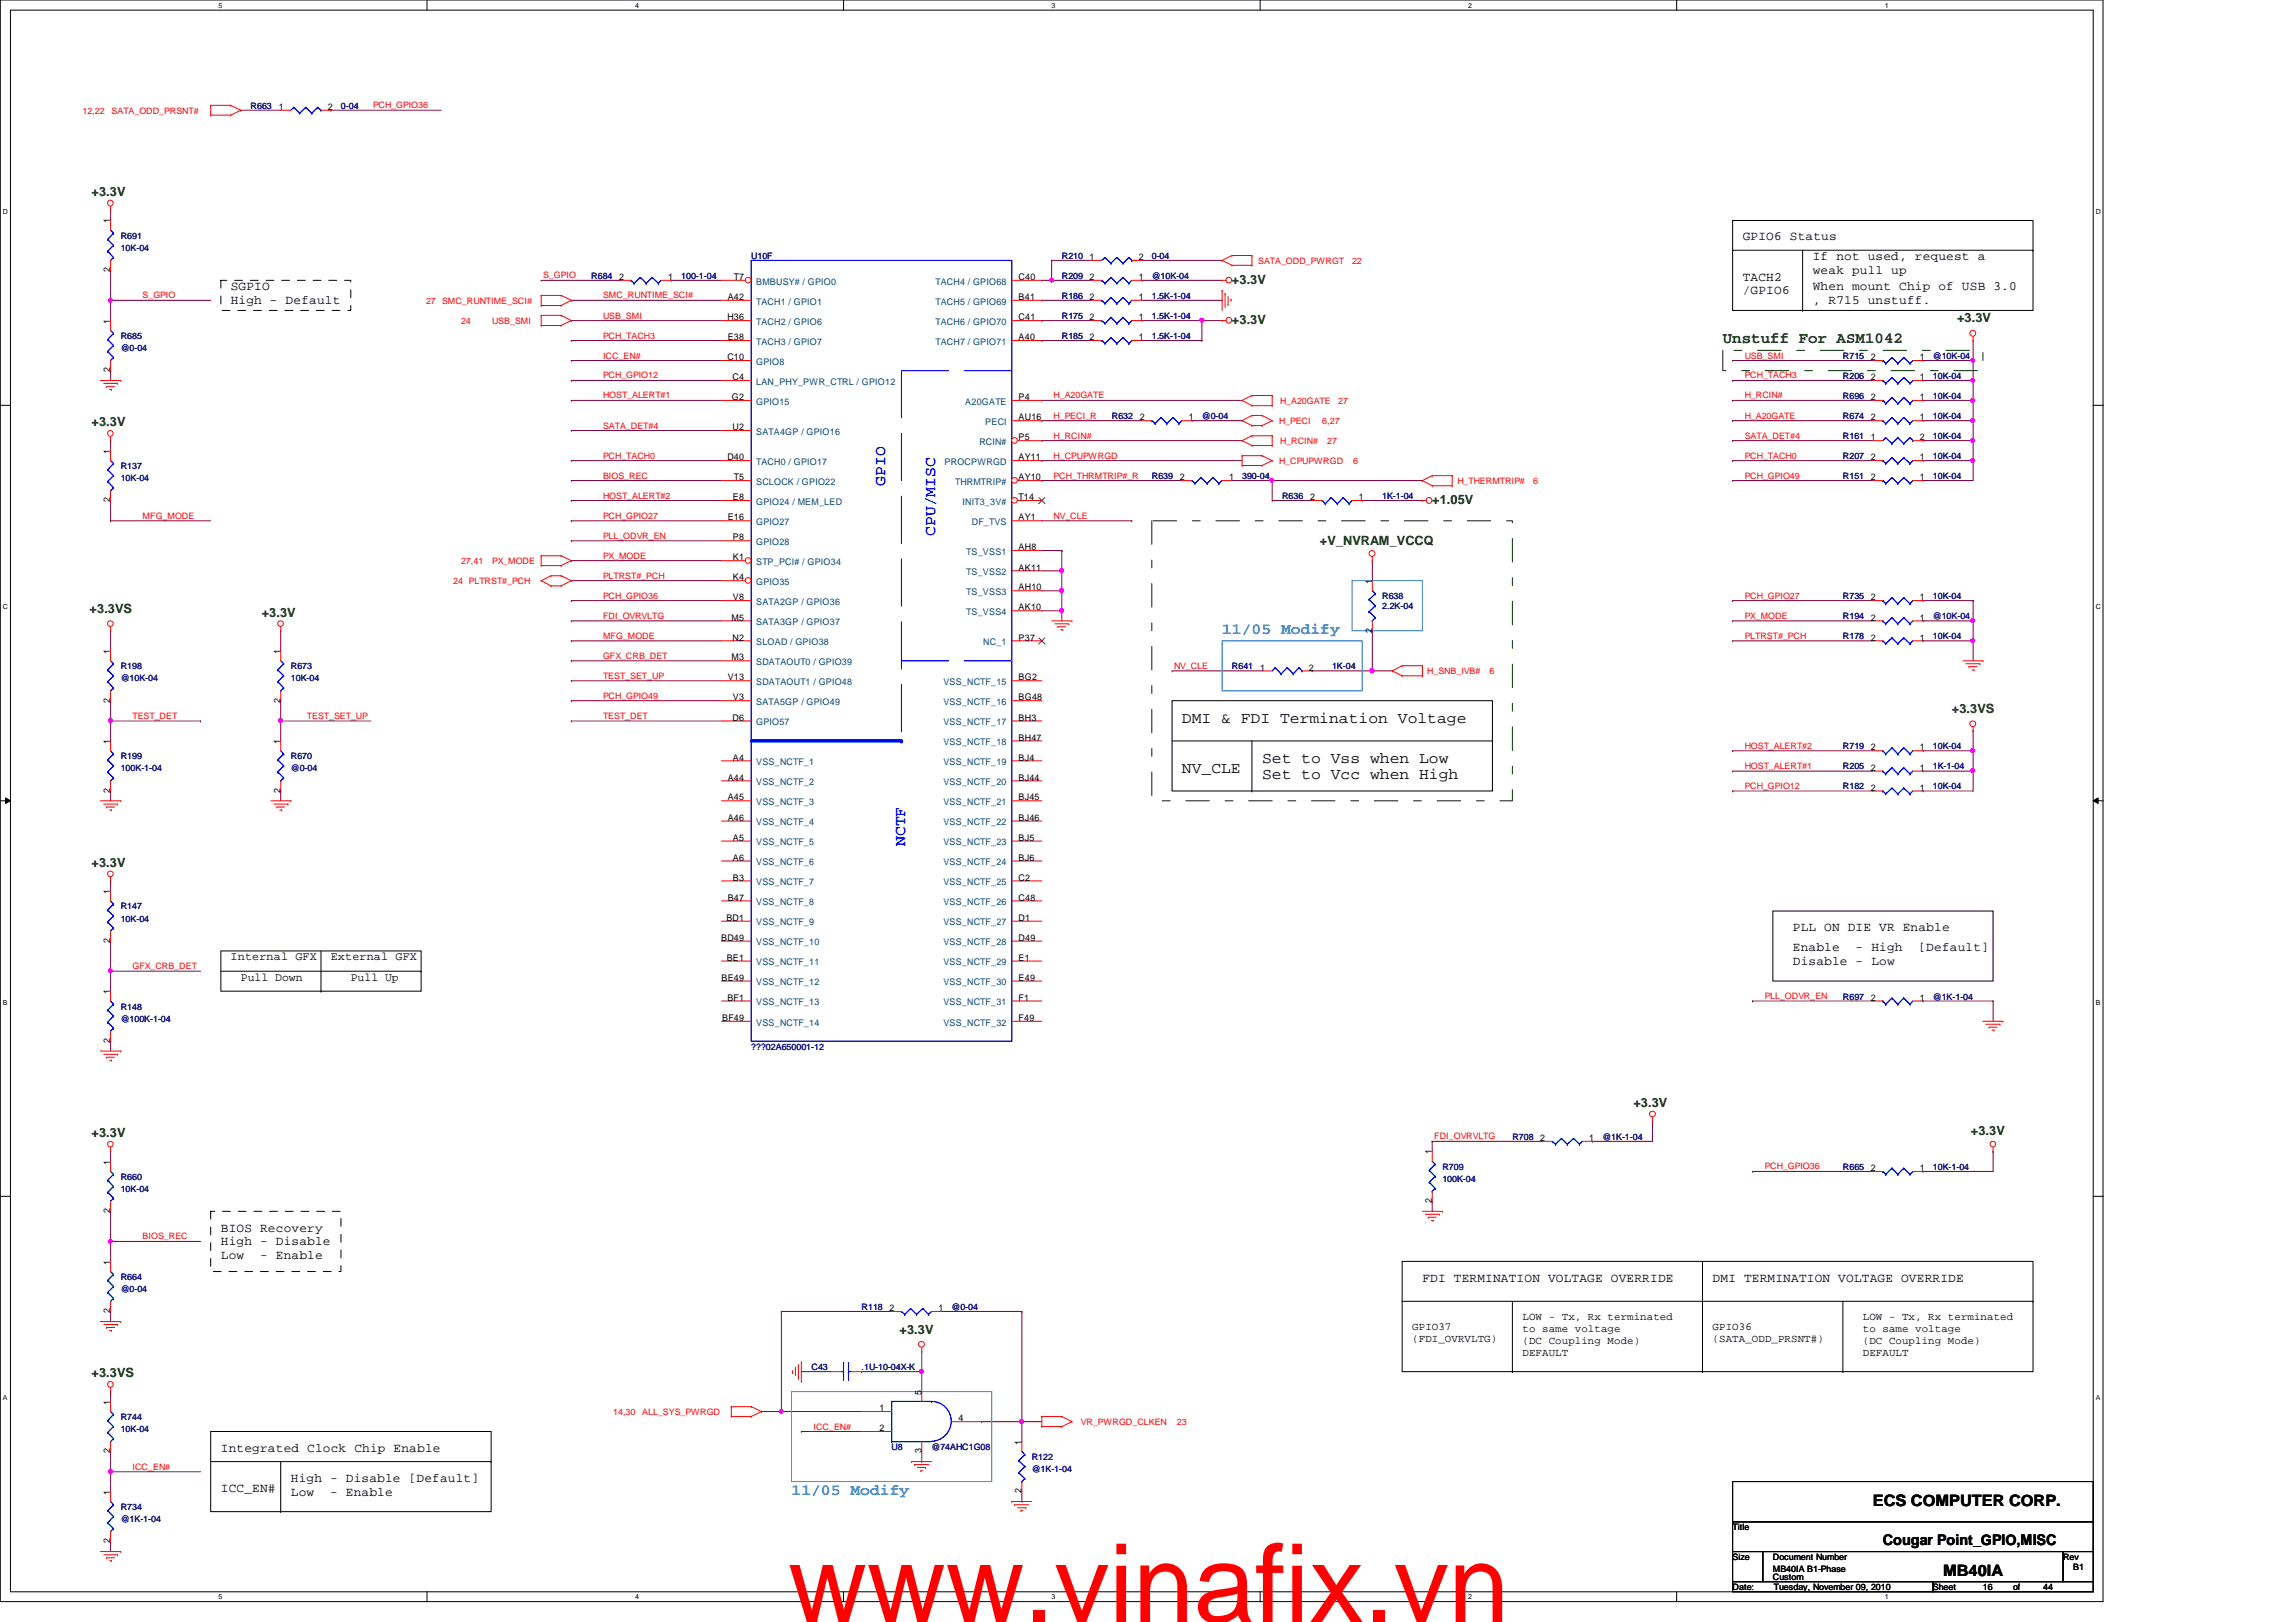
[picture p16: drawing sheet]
<svg xmlns="http://www.w3.org/2000/svg" width="297mm" height="210mm" viewBox="0 0 297 210" stroke-linecap="round" stroke-linejoin="round" font-family="sans-serif">
<defs><g id="words">
<text font-size="14.1" fill="#f00" x="102" y="209.9">www.vinafix.vn</text>
<text font-size="2" fill="#004000" x="222.9" y="44.4">Unstuff For ASM1042</text>
<g font-size="2" fill="#00f">
<text x="114.5" y="62.9" transform="rotate(-90 114.5 62.9)">GPIO</text>
<text x="121" y="69.3" transform="rotate(-90 121 69.3)">CPU/MISC</text>
<text x="117.1" y="109.5" transform="rotate(-90 117.1 109.5)">NCTF</text>
</g>
<g font-size="2" fill="#0080ff">
<text x="158.1" y="82">11/05 Modify</text>
<text x="102.4" y="193.4">11/05 Modify</text>
</g>
<g font-size="2">
<text x="152.9" y="93.6">DMI &amp; FDI Termination Voltage</text>
<text x="152.9" y="100">NV_CLE</text>
<text x="163.3" y="98.7">Set to Vss when Low</text>
<text x="163.3" y="100.8">Set to Vcc when High</text>
<text x="242.3" y="194.9">ECS COMPUTER CORP.</text>
<text x="251.4" y="204">MB40IA</text>
</g>
<text font-size="1.9" x="243.6" y="200">Cougar Point_GPIO,MISC</text>
<g font-size="1.7" fill="#004000">
<text x="11.9" y="25.4">+3.3V</text>
<text x="159.4" y="42">+3.3V</text>
<text x="159.4" y="36.8">+3.3V</text>
<text x="253.2" y="41.7">+3.3V</text>
<text x="11.9" y="55.2">+3.3V</text>
<text x="185.3" y="65.3">+1.05V</text>
<text x="170.8" y="70.6">+V_NVRAM_VCCQ</text>
<text x="11.6" y="79.4">+3.3VS</text>
<text x="33.9" y="79.8">+3.3V</text>
<text x="252.5" y="92.3">+3.3VS</text>
<text x="11.9" y="112.2">+3.3V</text>
<text x="211.3" y="143.3">+3.3V</text>
<text x="11.9" y="147.2">+3.3V</text>
<text x="255" y="146.9">+3.3V</text>
<text x="116.4" y="172.7">+3.3V</text>
<text x="11.9" y="178.2">+3.3VS</text>
</g>
<g font-size="1.7">
<text x="225.5" y="31.1">GPIO6 Status</text>
<text x="234.5" y="33.7">If not used, request a</text>
<text x="234.5" y="35.5">weak pull up</text>
<text x="29.8" y="37.6">SGPIO</text>
<text x="29.8" y="39.4">High - Default</text>
<text x="225.5" y="36.3">TACH2</text>
<text x="225.5" y="38.1">/GPIO6</text>
<text x="234.5" y="37.6">When mount Chip of USB 3.0</text>
<text x="234.5" y="39.4">, R715 unstuff.</text>
<text x="231.9" y="120.5">PLL ON DIE VR Enable</text>
<text x="231.9" y="123.1">Enable</text>
<text x="231.9" y="124.9">Disable - Low</text>
<text x="240.1" y="123.1">- High</text>
<text x="248.2" y="123.1">[Default]</text>
<text x="28.6" y="159.4">BIOS Recovery</text>
<text x="28.6" y="161.2">High - Disable</text>
<text x="28.6" y="162.9">Low</text>
<text x="33.7" y="162.9">- Enable</text>
<text x="184" y="165.9">FDI TERMINATION VOLTAGE OVERRIDE</text>
<text x="221.6" y="165.9">DMI TERMINATION VOLTAGE OVERRIDE</text>
<text x="28.6" y="187.9">Integrated Clock Chip Enable</text>
<text x="37.6" y="191.8">High - Disable [Default]</text>
<text x="28.6" y="193">ICC_EN#</text>
<text x="37.6" y="193.5">Low</text>
<text x="42.7" y="193.5">- Enable</text>
</g>
<g font-size="1.5">
<text x="29.8" y="124.3">Internal GFX</text>
<text x="42.8" y="124.3">External GFX</text>
<text x="31.2" y="126.9">Pull Down</text>
<text x="45.4" y="126.9">Pull Up</text>
</g>
<g font-size="1.4">
<text x="182.7" y="172.2">GPIO37</text>
<text x="182.7" y="173.7">(FDI_OVRVLTG)</text>
<text x="197" y="170.9">LOW - Tx, Rx terminated</text>
<text x="197" y="172.4">to same voltage</text>
<text x="197" y="173.9">(DC Coupling Mode)</text>
<text x="221.6" y="172.2">GPIO36</text>
<text x="221.6" y="173.7">(SATA_ODD_PRSNT#)</text>
<text x="241" y="170.9">LOW - Tx, Rx terminated</text>
<text x="241" y="172.4">to same voltage</text>
<text x="241" y="173.9">(DC Coupling Mode)</text>
<text x="197" y="175.4">DEFAULT</text>
<text x="241" y="175.4">DEFAULT</text>
</g>
<g font-size="1.2">
<text x="36.1" y="14.2">1</text>
<text x="42.4" y="14.2">2</text>
<text x="14.3" y="28.9" transform="rotate(-90 14.3 28.9)">1</text>
<text x="14.3" y="35.2" transform="rotate(-90 14.3 35.2)">2</text>
<text x="141" y="33.7">1</text>
<text x="147.3" y="33.7">2</text>
<text x="14.3" y="41.9" transform="rotate(-90 14.3 41.9)">1</text>
<text x="80.1" y="36.2">2</text>
<text x="86.4" y="36.2">1</text>
<text x="94.1" y="41.4">H36</text>
<text x="94.1" y="38.8">A42</text>
<text x="95" y="36.2">T7</text>
<text x="131.8" y="36.2">C40</text>
<text x="131.8" y="41.4">C41</text>
<text x="131.8" y="38.8">B41</text>
<text x="141" y="41.4">2</text>
<text x="141" y="36.2">2</text>
<text x="141" y="38.8">2</text>
<text x="147.3" y="41.4">1</text>
<text x="147.3" y="36.2">1</text>
<text x="147.3" y="38.8">1</text>
<text x="94.1" y="46.6">C10</text>
<text x="94.1" y="44">E38</text>
<text x="131.8" y="44">A40</text>
<text x="141" y="44">2</text>
<text x="147.3" y="44">1</text>
<text x="242" y="46.6">2</text>
<text x="248.4" y="46.6">1</text>
<text x="14.3" y="48.2" transform="rotate(-90 14.3 48.2)">2</text>
<text x="94.7" y="51.8">G2</text>
<text x="94.8" y="49.2">C4</text>
<text x="131.8" y="51.8">P4</text>
<text x="242" y="51.8">2</text>
<text x="242" y="49.2">2</text>
<text x="248.4" y="51.8">1</text>
<text x="248.4" y="49.2">1</text>
<text x="14.3" y="58.7" transform="rotate(-90 14.3 58.7)">1</text>
<text x="94.1" y="59.6">D40</text>
<text x="94.8" y="55.7">U2</text>
<text x="131.8" y="59.6">AY11</text>
<text x="131.8" y="57">P5</text>
<text x="131.8" y="54.4">AU16</text>
<text x="147.4" y="54.4">2</text>
<text x="153.8" y="54.4">1</text>
<text x="242" y="59.6">2</text>
<text x="242" y="57">1</text>
<text x="242" y="54.4">2</text>
<text x="248.4" y="59.6">1</text>
<text x="248.4" y="57">2</text>
<text x="248.4" y="54.4">1</text>
<text x="14.3" y="65" transform="rotate(-90 14.3 65)">2</text>
<text x="94.8" y="64.7">E8</text>
<text x="95" y="62.1">T5</text>
<text x="131.8" y="62.1">AY10</text>
<text x="131.8" y="64.7">T14</text>
<text x="152.7" y="62.1">2</text>
<text x="159" y="62.1">1</text>
<text x="169.5" y="64.7">2</text>
<text x="175.8" y="64.7">1</text>
<text x="242" y="62.1">2</text>
<text x="248.4" y="62.1">1</text>
<text x="94.1" y="67.4">E16</text>
<text x="94.8" y="69.9">P8</text>
<text x="131.8" y="71.2">AH8</text>
<text x="131.8" y="67.4">AY1</text>
<text x="94.8" y="77.7">V8</text>
<text x="94.8" y="72.5">K1</text>
<text x="94.8" y="75.1">K4</text>
<text x="131.8" y="76.4">AH10</text>
<text x="131.8" y="73.8">AK11</text>
<text x="177.5" y="75.6" transform="rotate(-90 177.5 75.6)">1</text>
<text x="242" y="77.7">2</text>
<text x="248.4" y="77.7">1</text>
<text x="94.7" y="80.3">M5</text>
<text x="94.8" y="82.9">N2</text>
<text x="131.8" y="79">AK10</text>
<text x="131.8" y="82.9">P37</text>
<text x="177.5" y="81.9" transform="rotate(-90 177.5 81.9)">2</text>
<text x="242" y="80.3">2</text>
<text x="242" y="82.9">2</text>
<text x="248.4" y="80.3">1</text>
<text x="248.4" y="82.9">1</text>
<text x="14.3" y="84.6" transform="rotate(-90 14.3 84.6)">1</text>
<text x="36.3" y="84.6" transform="rotate(-90 36.3 84.6)">1</text>
<text x="94.1" y="88.1">V13</text>
<text x="94.7" y="85.5">M3</text>
<text x="131.8" y="88.1">BG2</text>
<text x="163" y="86.8">1</text>
<text x="169.3" y="86.8">2</text>
<text x="14.3" y="90.9" transform="rotate(-90 14.3 90.9)">2</text>
<text x="36.3" y="90.9" transform="rotate(-90 36.3 90.9)">2</text>
<text x="94.8" y="93.3">D6</text>
<text x="94.8" y="90.6">V3</text>
<text x="131.8" y="93.3">BH3</text>
<text x="131.8" y="95.8">BH47</text>
<text x="131.8" y="90.6">BG48</text>
<text x="14.3" y="96.3" transform="rotate(-90 14.3 96.3)">1</text>
<text x="36.3" y="96.3" transform="rotate(-90 36.3 96.3)">1</text>
<text x="94.1" y="101">A44</text>
<text x="94.8" y="98.4">A4</text>
<text x="131.8" y="98.4">BJ4</text>
<text x="131.8" y="101">BJ44</text>
<text x="242" y="99.7">2</text>
<text x="242" y="97.1">2</text>
<text x="248.4" y="99.7">1</text>
<text x="248.4" y="97.1">1</text>
<text x="14.3" y="102.6" transform="rotate(-90 14.3 102.6)">2</text>
<text x="36.3" y="102.6" transform="rotate(-90 36.3 102.6)">2</text>
<text x="94.1" y="103.6">A45</text>
<text x="94.1" y="106.2">A46</text>
<text x="131.8" y="103.6">BJ45</text>
<text x="131.8" y="106.2">BJ46</text>
<text x="242" y="102.3">2</text>
<text x="248.4" y="102.3">1</text>
<text x="94.8" y="108.8">A5</text>
<text x="94.8" y="111.4">A6</text>
<text x="94.8" y="114">B3</text>
<text x="131.8" y="108.8">BJ5</text>
<text x="131.8" y="111.4">BJ6</text>
<text x="131.8" y="114">C2</text>
<text x="14.3" y="115.7" transform="rotate(-90 14.3 115.7)">1</text>
<text x="94" y="119.2">BD1</text>
<text x="94.1" y="116.5">B47</text>
<text x="131.8" y="116.5">C48</text>
<text x="131.8" y="119.2">D1</text>
<text x="14.3" y="122" transform="rotate(-90 14.3 122)">2</text>
<text x="93.3" y="121.8">BD49</text>
<text x="94" y="124.3">BE1</text>
<text x="131.8" y="121.8">D49</text>
<text x="131.8" y="124.3">E1</text>
<text x="14.3" y="128.7" transform="rotate(-90 14.3 128.7)">1</text>
<text x="93.3" y="126.9">BE49</text>
<text x="94.1" y="129.5">BF1</text>
<text x="131.8" y="126.9">E49</text>
<text x="131.8" y="129.5">F1</text>
<text x="242" y="129.5">2</text>
<text x="248.4" y="129.5">1</text>
<text x="14.3" y="135" transform="rotate(-90 14.3 135)">2</text>
<text x="93.4" y="132.1">BF49</text>
<text x="131.8" y="132.1">F49</text>
<text x="185.2" y="149.4" transform="rotate(-90 185.2 149.4)">1</text>
<text x="199.3" y="147.7">2</text>
<text x="205.6" y="147.7">1</text>
<text x="14.3" y="150.7" transform="rotate(-90 14.3 150.7)">1</text>
<text x="185.2" y="155.7" transform="rotate(-90 185.2 155.7)">2</text>
<text x="242" y="151.6">2</text>
<text x="248.4" y="151.6">1</text>
<text x="14.3" y="157" transform="rotate(-90 14.3 157)">2</text>
<text x="14.3" y="163.7" transform="rotate(-90 14.3 163.7)">1</text>
<text x="14.3" y="169.9" transform="rotate(-90 14.3 169.9)">2</text>
<text x="115.1" y="169.7">2</text>
<text x="121.4" y="169.7">1</text>
<text x="14.3" y="181.8" transform="rotate(-90 14.3 181.8)">1</text>
<text x="113.8" y="185.2">2</text>
<text x="113.8" y="182.6">1</text>
<text x="119.2" y="180.5" transform="rotate(-90 119.2 180.5)">5</text>
<text x="124" y="183.9">4</text>
<text x="14.3" y="188.1" transform="rotate(-90 14.3 188.1)">2</text>
<text x="119.2" y="188.1" transform="rotate(-90 119.2 188.1)">3</text>
<text x="132.2" y="186.9" transform="rotate(-90 132.2 186.9)">1</text>
<text x="14.3" y="193.4" transform="rotate(-90 14.3 193.4)">1</text>
<text x="132.2" y="193.3" transform="rotate(-90 132.2 193.3)">2</text>
<text x="14.3" y="199.7" transform="rotate(-90 14.3 199.7)">2</text>
</g>
<g font-size="1.2" fill="#004080">
<text x="97.8" y="36.8">BMBUSY# / GPIO0</text>
<text x="97.8" y="39.4">TACH1 / GPIO1</text>
<text x="121" y="36.8">TACH4 / GPIO68</text>
<text x="121" y="39.4">TACH5 / GPIO69</text>
<text x="97.8" y="42">TACH2 / GPIO6</text>
<text x="97.8" y="44.6">TACH3 / GPIO7</text>
<text x="97.8" y="47.2">GPIO8</text>
<text x="121" y="42">TACH6 / GPIO70</text>
<text x="121" y="44.6">TACH7 / GPIO71</text>
<text x="97.8" y="49.8">LAN_PHY_PWR_CTRL / GPIO12</text>
<text x="97.8" y="52.4">GPIO15</text>
<text x="124.9" y="52.4">A20GATE</text>
<text x="97.8" y="56.3">SATA4GP / GPIO16</text>
<text x="126.7" y="57.6">RCIN#</text>
<text x="127.5" y="55">PECI</text>
<text x="97.8" y="65.3">GPIO24 / MEM_LED</text>
<text x="97.8" y="60.2">TACH0 / GPIO17</text>
<text x="97.8" y="62.7">SCLOCK / GPIO22</text>
<text x="122.2" y="60.2">PROCPWRGD</text>
<text x="123.6" y="62.7">THRMTRIP#</text>
<text x="124.5" y="65.3">INIT3_3V#</text>
<text x="97.8" y="67.9">GPIO27</text>
<text x="97.8" y="70.5">GPIO28</text>
<text x="125" y="71.8">TS_VSS1</text>
<text x="125.7" y="67.9">DF_TVS</text>
<text x="97.8" y="73.1">STP_PCI# / GPIO34</text>
<text x="97.8" y="75.7">GPIO35</text>
<text x="125" y="77">TS_VSS3</text>
<text x="125" y="74.4">TS_VSS2</text>
<text x="97.8" y="80.9">SATA3GP / GPIO37</text>
<text x="97.8" y="83.5">SLOAD / GPIO38</text>
<text x="97.8" y="78.3">SATA2GP / GPIO36</text>
<text x="125" y="79.6">TS_VSS4</text>
<text x="127.2" y="83.5">NC_1</text>
<text x="97.8" y="86.1">SDATAOUT0 / GPIO39</text>
<text x="97.8" y="88.6">SDATAOUT1 / GPIO48</text>
<text x="122" y="88.6">VSS_NCTF_15</text>
<text x="97.8" y="93.9">GPIO57</text>
<text x="97.8" y="91.2">SATA5GP / GPIO49</text>
<text x="122" y="93.9">VSS_NCTF_17</text>
<text x="122" y="91.2">VSS_NCTF_16</text>
<text x="97.8" y="99">VSS_NCTF_1</text>
<text x="97.8" y="101.6">VSS_NCTF_2</text>
<text x="122" y="96.4">VSS_NCTF_18</text>
<text x="122" y="99">VSS_NCTF_19</text>
<text x="122" y="101.6">VSS_NCTF_20</text>
<text x="97.8" y="104.2">VSS_NCTF_3</text>
<text x="97.8" y="106.8">VSS_NCTF_4</text>
<text x="122" y="104.2">VSS_NCTF_21</text>
<text x="122" y="106.8">VSS_NCTF_22</text>
<text x="97.8" y="109.4">VSS_NCTF_5</text>
<text x="97.8" y="112">VSS_NCTF_6</text>
<text x="122" y="109.4">VSS_NCTF_23</text>
<text x="122" y="112">VSS_NCTF_24</text>
<text x="97.8" y="114.6">VSS_NCTF_7</text>
<text x="97.8" y="117.1">VSS_NCTF_8</text>
<text x="97.8" y="119.8">VSS_NCTF_9</text>
<text x="122" y="114.6">VSS_NCTF_25</text>
<text x="122" y="117.1">VSS_NCTF_26</text>
<text x="122" y="119.8">VSS_NCTF_27</text>
<text x="97.8" y="122.3">VSS_NCTF_10</text>
<text x="97.8" y="124.9">VSS_NCTF_11</text>
<text x="122" y="122.3">VSS_NCTF_28</text>
<text x="122" y="124.9">VSS_NCTF_29</text>
<text x="97.8" y="127.5">VSS_NCTF_12</text>
<text x="97.8" y="130.1">VSS_NCTF_13</text>
<text x="122" y="127.5">VSS_NCTF_30</text>
<text x="122" y="130.1">VSS_NCTF_31</text>
<text x="97.8" y="132.7">VSS_NCTF_14</text>
<text x="122" y="132.7">VSS_NCTF_32</text>
</g>
<g font-size="1.1" fill="#f00">
<text x="10.7" y="14.7">12,22</text>
<text x="14.4" y="14.7">SATA_ODD_PRSNT#</text>
<text x="48.3" y="14">PCH_GPIO36</text>
<text x="162.8" y="34.2">SATA_ODD_PWRGT</text>
<text x="174.9" y="34.2">22</text>
<text x="18.5" y="38.6">S_GPIO</text>
<text x="55.1" y="39.3">27 SMC_RUNTIME_SCI#</text>
<text x="59.6" y="41.9">24</text>
<text x="63.7" y="41.9">USB_SMI</text>
<text x="70.3" y="36">S_GPIO</text>
<text x="78" y="41.2">USB_SMI</text>
<text x="78" y="38.6">SMC_RUNTIME_SCI#</text>
<text x="78" y="46.4">ICC_EN#</text>
<text x="78" y="43.8">PCH_TACH3</text>
<text x="225.7" y="46.4">USB_SMI</text>
<text x="78" y="51.6">HOST_ALERT#1</text>
<text x="78" y="49">PCH_GPIO12</text>
<text x="136.3" y="51.6">H_A20GATE</text>
<text x="165.6" y="52.3">H_A20GATE</text>
<text x="173.1" y="52.3">27</text>
<text x="225.7" y="51.6">H_RCIN#</text>
<text x="225.7" y="49">PCH_TACH3</text>
<text x="78" y="55.5">SATA_DET#4</text>
<text x="78" y="59.4">PCH_TACH0</text>
<text x="136.3" y="59.4">H_CPUPWRGD</text>
<text x="136.3" y="56.8">H_RCIN#</text>
<text x="136.3" y="54.2">H_PECI_R</text>
<text x="165.5" y="54.9">H_PECI</text>
<text x="165.6" y="57.5">H_RCIN#</text>
<text x="171.1" y="54.9">6,27</text>
<text x="171.7" y="57.5">27</text>
<text x="225.7" y="54.2">H_A20GATE</text>
<text x="225.7" y="56.8">SATA_DET#4</text>
<text x="225.7" y="59.4">PCH_TACH0</text>
<text x="78" y="61.9">BIOS_REC</text>
<text x="78" y="64.5">HOST_ALERT#2</text>
<text x="136.3" y="61.9">PCH_THRMTRIP#_R</text>
<text x="165.5" y="60.1">H_CPUPWRGD</text>
<text x="175" y="60.1">6</text>
<text x="188.5" y="62.7">H_THERMTRIP#</text>
<text x="198.4" y="62.7">6</text>
<text x="225.7" y="61.9">PCH_GPIO49</text>
<text x="18.5" y="67.1">MFG_MODE</text>
<text x="78" y="69.7">PLL_ODVR_EN</text>
<text x="78" y="67.1">PCH_GPIO27</text>
<text x="136.3" y="67.1">NV_CLE</text>
<text x="58.6" y="75.6">24 PLTRST#_PCH</text>
<text x="59.6" y="73">27,41</text>
<text x="63.7" y="73">PX_MODE</text>
<text x="78" y="77.5">PCH_GPIO36</text>
<text x="78" y="74.9">PLTRST#_PCH</text>
<text x="78" y="72.3">PX_MODE</text>
<text x="225.7" y="77.5">PCH_GPIO27</text>
<text x="78" y="80.1">FDI_OVRVLTG</text>
<text x="78" y="82.7">MFG_MODE</text>
<text x="225.7" y="80.1">PX_MODE</text>
<text x="225.7" y="82.7">PLTRST#_PCH</text>
<text x="78" y="87.8">TEST_SET_UP</text>
<text x="78" y="85.3">GFX_CRB_DET</text>
<text x="151.9" y="86.6">NV_CLE</text>
<text x="184.7" y="87.2">H_SNB_IVB#</text>
<text x="192.7" y="87.2">6</text>
<text x="17.1" y="93">TEST_DET</text>
<text x="39.7" y="93">TEST_SET_UP</text>
<text x="78" y="93">TEST_DET</text>
<text x="78" y="90.4">PCH_GPIO49</text>
<text x="225.7" y="96.9">HOST_ALERT#2</text>
<text x="225.7" y="99.5">HOST_ALERT#1</text>
<text x="225.7" y="102.1">PCH_GPIO12</text>
<text x="17.1" y="125.4">GFX_CRB_DET</text>
<text x="228.3" y="129.3">PLL_ODVR_EN</text>
<text x="185.5" y="147.4">FDI_OVRVLTG</text>
<text x="228.3" y="151.3">PCH_GPIO36</text>
<text x="18.5" y="160.4">BIOS_REC</text>
<text x="79.3" y="183.1">14,30</text>
<text x="83.1" y="183.1">ALL_SYS_PWRGD</text>
<text x="105.2" y="185">ICC_EN#</text>
<text x="139.8" y="184.4">VR_PWRGD_CLKEN</text>
<text x="152.3" y="184.4">23</text>
<text x="17.1" y="190.2">ICC_EN#</text>
</g>
<g font-size="1.1" fill="#000080">
<text x="32.4" y="14.1">R663</text>
<text x="44.1" y="14.1">0-04</text>
<text x="15.6" y="30.9">R691</text>
<text x="15.6" y="32.5">10K-04</text>
<text x="97.2" y="33.5">U10F</text>
<text x="137.4" y="33.5">R210</text>
<text x="149" y="33.5">0-04</text>
<text x="76.5" y="36.1">R684</text>
<text x="88.1" y="36.1">100-1-04</text>
<text x="137.4" y="41.3">R175</text>
<text x="137.4" y="36.1">R209</text>
<text x="137.4" y="38.7">R186</text>
<text x="149" y="41.3">1.5K-1-04</text>
<text x="149" y="36.1">@10K-04</text>
<text x="149" y="38.7">1.5K-1-04</text>
<text x="15.6" y="43.9">R685</text>
<text x="15.6" y="45.4">@0-04</text>
<text x="137.4" y="43.9">R185</text>
<text x="149" y="43.9">1.5K-1-04</text>
<text x="238.4" y="46.4">R715</text>
<text x="250.1" y="46.4">@10K-04</text>
<text x="238.4" y="51.6">R696</text>
<text x="238.4" y="49.1">R206</text>
<text x="250.1" y="51.6">10K-04</text>
<text x="250.1" y="49.1">10K-04</text>
<text x="143.8" y="54.2">R632</text>
<text x="155.5" y="54.2">@0-04</text>
<text x="238.4" y="59.4">R207</text>
<text x="238.4" y="56.8">R161</text>
<text x="238.4" y="54.2">R674</text>
<text x="250.1" y="59.4">10K-04</text>
<text x="250.1" y="56.8">10K-04</text>
<text x="250.1" y="54.2">10K-04</text>
<text x="15.6" y="60.7">R137</text>
<text x="15.6" y="62.3">10K-04</text>
<text x="149" y="62">R639</text>
<text x="160.7" y="62">390-04</text>
<text x="165.9" y="64.6">R636</text>
<text x="178.8" y="64.6">1K-1-04</text>
<text x="238.4" y="62">R151</text>
<text x="250.1" y="62">10K-04</text>
<text x="178.8" y="77.6">R638</text>
<text x="238.4" y="77.6">R735</text>
<text x="250.1" y="77.6">10K-04</text>
<text x="178.8" y="78.8">2.2K-04</text>
<text x="238.4" y="80.1">R194</text>
<text x="238.4" y="82.7">R178</text>
<text x="250.1" y="80.1">@10K-04</text>
<text x="250.1" y="82.7">10K-04</text>
<text x="15.6" y="86.6">R198</text>
<text x="15.6" y="88.2">@10K-04</text>
<text x="37.6" y="86.6">R673</text>
<text x="37.6" y="88.2">10K-04</text>
<text x="159.4" y="86.6">R641</text>
<text x="172.3" y="86.6">1K-04</text>
<text x="15.6" y="98.3">R199</text>
<text x="15.6" y="99.8">100K-1-04</text>
<text x="37.6" y="98.3">R670</text>
<text x="37.6" y="99.8">@0-04</text>
<text x="238.4" y="99.6">R205</text>
<text x="238.4" y="97">R719</text>
<text x="250.1" y="99.6">1K-1-04</text>
<text x="250.1" y="97">10K-04</text>
<text x="238.4" y="102.2">R182</text>
<text x="250.1" y="102.2">10K-04</text>
<text x="15.6" y="117.7">R147</text>
<text x="15.6" y="119.3">10K-04</text>
<text x="15.6" y="130.6">R148</text>
<text x="238.4" y="129.4">R697</text>
<text x="250.1" y="129.4">@1K-1-04</text>
<text x="15.6" y="132.2">@100K-1-04</text>
<text x="97.2" y="135.8">???02A650001-12</text>
<text x="195.7" y="147.5">R708</text>
<text x="207.3" y="147.5">@1K-1-04</text>
<text x="15.6" y="152.7">R660</text>
<text x="15.6" y="154.2">10K-04</text>
<text x="186.6" y="151.4">R709</text>
<text x="186.6" y="153">100K-04</text>
<text x="238.4" y="151.4">R665</text>
<text x="250.1" y="151.4">10K-1-04</text>
<text x="15.6" y="165.7">R664</text>
<text x="15.6" y="167.2">@0-04</text>
<text x="111.5" y="169.5">R118</text>
<text x="123.1" y="169.5">@0-04</text>
<text x="105" y="177.3">C43</text>
<text x="111.5" y="177.3">.1U-10-04X-K</text>
<text x="15.6" y="183.8">R744</text>
<text x="15.6" y="185.3">10K-04</text>
<text x="115.4" y="187.7">U8</text>
<text x="120.5" y="187.7">@74AHC1G08</text>
<text x="133.5" y="188.9">R122</text>
<text x="133.5" y="190.5">@1K-1-04</text>
<text x="15.6" y="195.4">R734</text>
<text x="15.6" y="197">@1K-1-04</text>
</g>
<g font-size="1.1">
<text x="224.2" y="198">Title</text>
<text x="224.2" y="201.9">Size</text>
<text x="229.4" y="201.9">Document Number</text>
<text x="229.4" y="203.5">MB40IA B1-Phase</text>
<text x="266.9" y="201.9">Rev</text>
<text x="268.2" y="203.2">B1</text>
<text x="224.2" y="205.8">Date:</text>
<text x="229.4" y="204.5">Custom</text>
<text x="229.5" y="205.8">Tuesday, November 09, 2010</text>
<text x="250.1" y="205.8">Sheet</text>
<text x="256.5" y="205.8">16</text>
<text x="260.4" y="205.8">of</text>
<text x="264.3" y="205.8">44</text>
</g>
<g font-size=".9">
<text x="28.3" y="1">5</text>
<text x="82.2" y="1">4</text>
<text x="136.1" y="1">3</text>
<text x="189.9" y="1">2</text>
<text x="243.8" y="1">1</text>
<text x=".4" y="27.7">D</text>
<text x="271.1" y="27.7">D</text>
<text x=".4" y="78.8">C</text>
<text x="271.1" y="78.8">C</text>
<text x=".4" y="130">B</text>
<text x="271.1" y="130">B</text>
<text x=".4" y="181.2">A</text>
<text x="271.1" y="181.2">A</text>
<text x="28.3" y="207">5</text>
<text x="82.2" y="207">4</text>
<text x="136.1" y="207">3</text>
<text x="189.9" y="207">2</text>
<text x="243.8" y="207">1</text>
</g>
</g></defs>
<path d="M0 0h272.1v207.3h-272.1zM1.4 1.3h269.4v204.7h-269.4z" fill="none" stroke="#000" stroke-width=".13"/>
<g fill="#fff">
<path d="M28.3 .2h.5v1h-.5z"/>
<path d="M28.3 206.2h.5v1h-.5z"/>
</g>
<path d="M55.2 0v1.3M55.2 206v1.3" fill="none" stroke="#000" stroke-width=".13"/>
<g fill="#fff">
<path d="M82.2 .2h.5v1h-.5z"/>
<path d="M82.2 206.2h.5v1h-.5z"/>
</g>
<path d="M109.1 0v1.3M109.1 206v1.3" fill="none" stroke="#000" stroke-width=".13"/>
<g fill="#fff">
<path d="M136.1 .2h.5v1h-.5z"/>
<path d="M136.1 206.2h.5v1h-.5z"/>
</g>
<path d="M163 0v1.3M163 206v1.3" fill="none" stroke="#000" stroke-width=".13"/>
<g fill="#fff">
<path d="M189.9 .2h.6v1h-.6z"/>
<path d="M189.9 206.2h.6v1h-.6z"/>
</g>
<path d="M216.9 0v1.3M216.9 206v1.3" fill="none" stroke="#000" stroke-width=".13"/>
<g fill="#fff">
<path d="M243.8 .2h.5v1h-.5z"/>
<path d="M243.8 206.2h.5v1h-.5z"/>
<path d="M.4 26.9h.6v1h-.6z"/>
<path d="M271.1 26.9h.7v1h-.7z"/>
<path d="M.4 78h.6v1h-.6z"/>
<path d="M271.1 78h.7v1h-.7z"/>
</g>
<path d="M0 52.5h1.4M270.8 52.5h1.3" fill="none" stroke="#000" stroke-width=".13"/>
<g fill="#fff">
<path d="M.4 129.2h.6v1h-.6z"/>
<path d="M271.1 129.2h.6v1h-.6z"/>
</g>
<path d="M0 103.6h1.4M.7 103.3l.7 .3-.7 .4zM270.8 103.6l.6-.3v.7zM270.8 103.6h1.3" fill="none" stroke="#000" stroke-width=".13"/>
<path d="M.7 103.3l.7 .3-.7 .4zM270.8 103.6l.6-.3v.7z" fill="#000"/>
<g fill="#fff">
<path d="M.4 180.4h.5v1h-.5z"/>
<path d="M271.1 180.4h.6v1h-.6z"/>
</g>
<path d="M0 154.8h1.4M270.8 154.8h1.3" fill="none" stroke="#000" stroke-width=".13"/>
<g fill="none" stroke="#800040" stroke-width=".13">
<path d="M14.3 81.6h.1M14.3 81.6v2.6M73.9 93.3h.1M73.9 93.3h19.4M224.2 97.2h.1M224.2 97.2h18.1M248.8 97.2h.1M248.8 97.2h6.5M248.8 129.5h.1M248.8 129.5h9M257.8 129.5h.1M257.8 129.5v2.7"/>
<path d="M185.3 155.4h.1M185.3 155.4v1.4"/>
</g>
<circle cx="255.2" cy="97.2" r=".26" fill="#f0f"/>
<circle cx="255.2" cy="97.2" r=".26" fill="none" stroke="#f0f" stroke-width=".13"/>
<path d="M155.5 41.5h.1M155.5 41.5h2.6M255.3 97.2h.1M255.3 97.2v2.6M248.8 151.6h.1M257.8 149h.1M257.8 149v2.6h-9" fill="none" stroke="#800040" stroke-width=".13"/>
<circle cx="155.5" cy="41.4" r=".26" fill="#f0f"/>
<circle cx="155.5" cy="41.4" r=".26" fill="none" stroke="#f0f" stroke-width=".13"/>
<path d="M147.7 38.9h10.4M158.1 38.9h.1M14.3 93.3h11.6M25.9 93.3h.1M224.2 99.8h.1M224.2 99.8h18.1M248.8 99.8h.1M248.8 99.8h6.5" fill="none" stroke="#800040" stroke-width=".13"/>
<path d="M14.1 93.1l.2-.1 .2 .1-.1 .3-.1 .1-.2-.1z" fill-rule="evenodd" fill="#f0f"/>
<path d="M14.1 93.1l.2-.1 .2 .1-.1 .3-.1 .1-.2-.1z" fill="none" stroke="#f0f" stroke-width=".13"/>
<path d="M248.8 54.4h.1M248.8 54.4h6.5M226.7 129.5h.1M226.7 129.5h15.6" fill="none" stroke="#800040" stroke-width=".13"/>
<circle cx="255.2" cy="54.4" r=".26" fill="#f0f"/>
<circle cx="255.2" cy="54.4" r=".26" fill="none" stroke="#f0f" stroke-width=".13"/>
<g fill="none" stroke="#800040" stroke-width=".13">
<path d="M86.9 36.3h.1M86.9 36.3h6.4M134.8 38.9h.1M134.8 38.9h6.5M134.8 51.8h.1M134.8 51.8h25.9M224.2 51.8h.1M224.2 51.8h18.1M248.8 51.8h.1M248.8 51.8h6.5M134.8 62.2h.1M134.8 62.2h18.1"/>
<path d="M176.2 64.8h.1M176.2 64.8h7.8M73.9 80.3h.1M73.9 80.3h19.4M226.7 151.6h.1M226.7 151.6h15.6"/>
</g>
<circle cx="255.2" cy="51.8" r=".26" fill="#f0f"/>
<circle cx="255.2" cy="51.8" r=".26" fill="none" stroke="#f0f" stroke-width=".13"/>
<g fill="none" stroke="#800040" stroke-width=".13">
<path d="M14.3 27.2h.1M14.3 38.9h.1M14.3 27.2v1.3M14.3 38.9v2.6M14.3 38.9h13M147.7 41.5h.1M147.7 44.1h7.8M147.7 41.5h7.8M155.5 44.1h.1M155.5 41.5h.1M155.5 41.5v2.6M255.3 54.4h.1"/>
<path d="M255.3 54.4v2.6M14.3 95.9h.1M14.3 93.3v2.6M73.9 88.1h.1M73.9 82.9h.1M73.9 88.1h19.4M73.9 82.9h19.4M14.3 102.4h.1M14.3 102.4v1.2"/>
</g>
<path d="M14.1 38.7l.2-.1 .2 .1-.1 .3-.1 .1-.2-.1z" fill-rule="evenodd" fill="#f0f"/>
<path d="M14.1 38.7l.2-.1 .2 .1-.1 .3-.1 .1-.2-.1z" fill="none" stroke="#f0f" stroke-width=".13"/>
<path d="M14.3 35h.1M14.3 35v3.9M14.3 48h.1M14.3 48v1.2M134.8 44.1h.1M134.8 44.1h6.5M73.9 70h.1M73.9 70h19.4M36.3 93.3h.1M36.3 93.3v2.6M73.9 85.5h.1M73.9 85.5h19.4" fill="none" stroke="#800040" stroke-width=".13"/>
<path d="M36.1 93.1l.2-.1 .2 .1v.3l-.2 .1-.2-.1z" fill-rule="evenodd" fill="#f0f"/>
<path d="M36.1 93.1l.2-.1 .2 .1v.3l-.2 .1-.2-.1z" fill="none" stroke="#f0f" stroke-width=".13"/>
<path d="M36.3 81.6h.1M36.3 90.7h.1M36.3 93.3h.1M36.3 81.6v2.6M36.3 90.7v2.6M36.3 93.3h11.7" fill="none" stroke="#800040" stroke-width=".13"/>
<path d="M36.1 93.1l.2-.1 .2 .1v.3l-.2 .1-.2-.1z" fill-rule="evenodd" fill="#f0f"/>
<path d="M36.1 93.1l.2-.1 .2 .1v.3l-.2 .1-.2-.1z" fill="none" stroke="#f0f" stroke-width=".13"/>
<g fill="none" stroke="#800040" stroke-width=".13">
<path d="M14.3 57h.1M14.3 57v1.3M73.9 46.7h.1M73.9 46.7h19.4M134.8 41.5h.1M134.8 41.5h6.5M224.2 54.4h.1M224.2 54.4h18.1M14.3 64.8h.1M14.3 67.4h.1M14.3 64.8v2.6M14.3 67.4h13"/>
<path d="M73.9 62.2h.1M73.9 77.7h.1M73.9 62.2h19.4M73.9 77.7h19.4M14.3 114h.1M14.3 114v1.3M36.3 102.4h.1M36.3 102.4v1.2M14.3 125.7h.1M14.3 121.8h.1M14.3 121.8v6.5M14.3 125.7h11.6"/>
<path d="M206 147.7h.1M213.8 145.1h.1M213.8 145.1v2.6h-7.8"/>
</g>
<path d="M14.1 125.5l.2-.1 .2 .1-.1 .3-.1 .1-.2-.1z" fill-rule="evenodd" fill="#f0f"/>
<path d="M14.1 125.5l.2-.1 .2 .1-.1 .3-.1 .1-.2-.1z" fill="none" stroke="#f0f" stroke-width=".13"/>
<g fill="none" stroke="#800040" stroke-width=".13">
<path d="M134.8 59.6h.1M134.8 57h.1M134.8 59.6h25.9M134.8 57h25.9M14.3 134.7h.1M14.3 134.7v1.3M14.3 149h.1M14.3 156.8h.1M14.3 149v1.3M14.3 156.8v6.4M185.3 147.7h.1M185.3 147.7h14.3"/>
<path d="M185.3 147.7v1.3M14.3 160.7h.1M14.3 169.7h.1M14.3 169.7v1.3M14.3 160.7h11.6"/>
</g>
<path d="M14.1 160.5h.3l.1 .1-.1 .2-.1 .1-.2-.1z" fill-rule="evenodd" fill="#f0f"/>
<path d="M14.1 160.5h.3l.1 .1-.1 .2-.1 .1-.2-.1z" fill="none" stroke="#f0f" stroke-width=".13"/>
<g fill="none" stroke="#800040" stroke-width=".13">
<path d="M73.9 51.8h.1M73.9 55.7h.1M73.9 59.6h.1M73.9 51.8h19.4M73.9 55.7h19.4M73.9 59.6h19.4M134.8 54.4h.1M134.8 54.4h12.9M154.2 54.4h.1M154.2 54.4h6.5M224.2 57h.1M224.2 59.6h.1"/>
<path d="M224.2 57h18.1M224.2 59.6h18.1M248.8 57h.1M248.8 59.6h.1M248.8 57h6.5M248.8 59.6h6.5M255.3 51.8h.1M255.3 51.8v2.6M73.9 64.8h.1M73.9 75.1h.1M73.9 64.8h19.4M73.9 75.1h19.4"/>
<path d="M134.8 67.4h11.6M146.4 67.4h.1M177.5 72.6h.1M177.5 72.6v2.5M14.3 93.3h.1M14.3 90.7v2.6M151.6 86.8h.1M151.6 86.8h11.7M169.8 86.8h.1M177.5 81.6h.1M177.5 81.6v5.2h-7.7M255.3 94.6h.1"/>
<path d="M255.3 94.6v2.6"/>
</g>
<circle cx="177.5" cy="86.8" r=".26" fill="#f0f"/>
<circle cx="177.5" cy="86.8" r=".26" fill="none" stroke="#f0f" stroke-width=".13"/>
<path d="M248.8 49.2h.1M248.8 49.2h6.5M255.3 49.2h.1M255.3 49.2v2.6" fill="none" stroke="#800040" stroke-width=".13"/>
<circle cx="255.2" cy="49.2" r=".25" fill="#f0f"/>
<circle cx="255.2" cy="49.2" r=".25" fill="none" stroke="#f0f" stroke-width=".13"/>
<path d="M73.9 41.5h.1M73.9 41.5h19.4M224.2 46.7h.1M224.2 46.7h18.1M248.8 46.7h.1M248.8 46.7h6.5" fill="none" stroke="#800040" stroke-width=".13"/>
<circle cx="255.2" cy="46.6" r=".25" fill="#f0f"/>
<circle cx="255.2" cy="46.6" r=".25" fill="none" stroke="#f0f" stroke-width=".13"/>
<path d="M255.3 44.1h.1M255.3 46.7h.1M255.3 44.1v5.1M111.5 177.5h.1M111.5 177.5h7.7" fill="none" stroke="#800040" stroke-width=".13"/>
<circle cx="119.2" cy="177.5" r=".26" fill="#f0f"/>
<circle cx="119.2" cy="177.5" r=".26" fill="none" stroke="#f0f" stroke-width=".13"/>
<g fill="none" stroke="#800040" stroke-width=".13">
<path d="M103.7 177.5h.1M103.7 177.5h3.9M119.2 177.5h.1M119.2 174.9v5.2M101.1 182.7h.1M101.1 182.7h10.4M103.7 185.3h.1M103.7 185.3h7.8M119.2 180.1h.1M119.2 189.1h.1M119.2 187.8v1.3M132.2 184h.1"/>
<path d="M132.2 184h2.6"/>
</g>
<circle cx="132.2" cy="183.9" r=".26" fill="#f0f"/>
<circle cx="132.2" cy="183.9" r=".26" fill="none" stroke="#f0f" stroke-width=".13"/>
<path d="M101.1 169.7h.1M101.1 169.7h14.3M101.1 169.7v13M121.8 169.7h10.4M132.2 169.7h.1M132.2 169.7v16.9M101.1 182.7h.1M127 184h.1M127 184h5.2M132.2 184h.1M132.2 194.3h.1M132.2 193v1.3" fill="none" stroke="#800040" stroke-width=".13"/>
<path d="M100.9 182.5h.3l.1 .1-.1 .2-.2 .1-.1-.1z" fill-rule="evenodd" fill="#f0f"/>
<path d="M100.9 182.5h.3l.1 .1-.1 .2-.2 .1-.1-.1z" fill="none" stroke="#f0f" stroke-width=".13"/>
<g fill="none" stroke="#800040" stroke-width=".13">
<path d="M73.9 38.9h.1M73.9 38.9h19.4M73.9 44.1h.1M73.9 49.2h.1M73.9 44.1h19.4M73.9 49.2h19.4M224.2 49.2h.1M224.2 49.2h18.1M255.3 99.8h.1M255.3 99.8v2.6h-6.5M224.2 102.4h.1M224.2 102.4h18.1"/>
<path d="M248.8 102.4h.1M98.5 182.7h.1M98.5 182.7h2.6"/>
</g>
<circle cx="255.2" cy="99.7" r=".26" fill="#f0f"/>
<circle cx="255.2" cy="99.7" r=".26" fill="none" stroke="#f0f" stroke-width=".13"/>
<path d="M255.3 57h.1M255.3 57v2.6" fill="none" stroke="#800040" stroke-width=".13"/>
<circle cx="255.2" cy="59.6" r=".25" fill="#f0f"/>
<circle cx="255.2" cy="59.6" r=".25" fill="none" stroke="#f0f" stroke-width=".13"/>
<circle cx="255.2" cy="57" r=".25" fill="#f0f"/>
<circle cx="255.2" cy="57" r=".25" fill="none" stroke="#f0f" stroke-width=".13"/>
<g fill="none" stroke="#800040" stroke-width=".13">
<path d="M73.9 67.4h.1M73.9 72.6h.1M73.9 67.4h19.4M73.9 72.6h19.4M224.2 77.7h.1M224.2 77.7h18.1M248.8 77.7h.1M248.8 77.7h6.5M224.2 80.3h.1M224.2 80.3h18.1M248.8 80.3h.1M248.8 82.9h.1"/>
<path d="M248.8 80.3h6.5M248.8 82.9h6.5M255.3 82.9h.1M255.3 82.9v2.6"/>
</g>
<circle cx="255.2" cy="82.9" r=".25" fill="#f0f"/>
<circle cx="255.2" cy="82.9" r=".25" fill="none" stroke="#f0f" stroke-width=".13"/>
<path d="M255.3 77.7h.1M255.3 77.7v5.2M73.9 90.7h.1M73.9 90.7h19.4M224.2 82.9h.1M224.2 82.9h18.1M255.3 80.3h.1" fill="none" stroke="#800040" stroke-width=".13"/>
<circle cx="255.2" cy="80.3" r=".26" fill="#f0f"/>
<circle cx="255.2" cy="80.3" r=".26" fill="none" stroke="#f0f" stroke-width=".13"/>
<path d="M136.1 36.3h.1M136.1 36.3h5.2M255.3 59.6h.1M255.3 59.6v2.6h-6.5M224.2 62.2h.1M224.2 62.2h18.1M248.8 62.2h.1" fill="none" stroke="#800040" stroke-width=".13"/>
<circle cx="136.1" cy="36.2" r=".25" fill="#f0f"/>
<circle cx="136.1" cy="36.2" r=".25" fill="none" stroke="#f0f" stroke-width=".13"/>
<path d="M159.4 62.2h5.2M164.6 62.2h.1M177.5 86.8h.1M177.5 86.8h2.6" fill="none" stroke="#800040" stroke-width=".13"/>
<circle cx="164.5" cy="62.2" r=".25" fill="#f0f"/>
<circle cx="164.5" cy="62.2" r=".25" fill="none" stroke="#f0f" stroke-width=".13"/>
<path d="M134.8 71.2h2.6M134.8 73.9h2.6M137.4 71.2h.1M137.4 73.9h.1" fill="none" stroke="#800040" stroke-width=".13"/>
<path d="M137.2 73.6h.1l.2 .1v.3l-.2 .1-.1-.1z" fill-rule="evenodd" fill="#f0f"/>
<path d="M137.2 73.6h.1l.2 .1v.3l-.2 .1-.1-.1z" fill="none" stroke="#f0f" stroke-width=".13"/>
<path d="M134.8 76.5h2.6M137.4 76.5h.1" fill="none" stroke="#800040" stroke-width=".13"/>
<path d="M137.2 76.3h.3l.1 .1-.1 .2-.2 .1-.1-.1z" fill-rule="evenodd" fill="#f0f"/>
<path d="M137.2 76.3h.3l.1 .1-.1 .2-.2 .1-.1-.1z" fill="none" stroke="#f0f" stroke-width=".13"/>
<path d="M134.8 79h2.6M137.4 79h.1" fill="none" stroke="#800040" stroke-width=".13"/>
<path d="M137.2 78.8h.3l.1 .2-.1 .2h-.2h-.1z" fill-rule="evenodd" fill="#f0f"/>
<path d="M137.2 78.8h.3l.1 .2-.1 .2h-.2h-.1z" fill="none" stroke="#f0f" stroke-width=".13"/>
<g fill="none" stroke="#800040" stroke-width=".13">
<path d="M70 36.3h.1M70 36.3h10.4M137.4 71.2h.1M137.4 73.9h.1M137.4 79h.1M137.4 76.5h.1M137.4 71.2v9.1M14.3 199.5h.1M14.3 180.1h.1M14.3 190.5h.1M14.3 180.1v1.3M14.3 199.5v1.3"/>
<path d="M14.3 190.5h11.6"/>
</g>
<path d="M14.1 190.2h.2l.2 .1-.1 .3-.1 .1-.2-.1z" fill-rule="evenodd" fill="#f0f"/>
<path d="M14.1 190.2h.2l.2 .1-.1 .3-.1 .1-.2-.1z" fill="none" stroke="#f0f" stroke-width=".13"/>
<g fill="none" stroke="#800040" stroke-width=".13">
<path d="M31.2 14.3h.1M31.2 14.3h5.1M42.8 14.3h.1M42.8 14.3h14.3M134.8 36.3h.1M134.8 36.3h1.3M136.1 36.3h.1M136.1 33.7h.1M136.1 33.7v2.6M136.1 33.7h5.2M147.7 36.3h.1M147.7 36.3h10.4"/>
<path d="M147.7 33.7h10.4M158.1 33.7h.1M164.6 64.8h.1M164.6 62.2h.1M164.6 64.8h5.2M164.6 62.2h19.4M164.6 62.2v2.6M184 62.2h.1M14.3 190.5h.1M14.3 193h.1M14.3 187.8v5.2"/>
</g>
<g fill="none" stroke="#f00" stroke-width=".13">
<path d="M27.3 13.6h.1M27.3 14.9h.1M27.3 13.6h2.5M27.3 13.6v1.3M27.3 14.9h2.5M29.8 13.6h.1M29.8 14.9h.1M29.8 13.6l1.4 .7M31.2 14.3h.1M31.2 14.3l-1.4 .6M36.3 14.3h1.3M41.5 14.3h1.3"/>
<path d="M14.3 27.2h.1M14.3 26.7v.5M14.3 28.5v1.3M14.3 33.7v1.3M70 38.2h.1M70 39.5h.1M70 38.2h2.6M70 38.2v1.3M70 39.5h2.6M72.6 38.2h.1M72.6 39.5h.1M72.6 38.2l1.3 .7"/>
<path d="M73.9 38.9h.1M73.9 38.9l-1.3 .6M141.3 36.3h1.2M141.3 33.7h1.2M146.4 36.3h1.3M146.4 33.7h1.3M158.1 33.7h.1M158.1 37.6h.1M158.1 36.3h.1M158.1 33.7l1.3 .6M158.1 37.6v2.6M158.1 36.3h.5"/>
<path d="M158.5 38h.1M158.5 38v1.8M158.9 39.4h.1M158.9 38.4v1M159.3 38.7h.1M159.3 38.7v.3M159.4 33.1h.1M159.4 34.3h.1M159.4 33.1l-1.3 .6M159.4 33.1h2.6M159.4 34.3h2.6M162 33.1h.1"/>
<path d="M162 34.3h.1M162 33.1v1.2M13 49.2h2.6M13.4 49.6h1.8M13.8 50h.1M13.8 50h1M14.2 50.4h.2M14.3 57h.1M14.3 41.5v1.3M14.3 46.7v1.3M14.3 56.5v.5M14.4 50.4h.1"/>
<path d="M15.2 49.6h.1M15.6 49.2h.1M70 40.8h.1M70 42.1h.1M70 40.8v1.3M70 40.8h2.6M70 42.1h2.6M72.6 40.8h.1M72.6 42.1h.1M72.6 40.8l1.3 .7M73.9 41.5h.1M73.9 41.5l-1.3 .6"/>
<path d="M141.3 41.5h1.2M146.4 41.5h1.3M158.1 41.5h.1M158.1 41.5h.5M160.7 51.8h.1M160.7 59h.1M160.7 57h.1M160.7 54.4h.1M160.7 51.8l1.3 .7M160.7 59h2.6M160.7 59v1.2M160.7 57l1.3 .7"/>
<path d="M160.7 54.4l1.3 .7M162 51.2h.1M162 52.5h.1M162 56.4h.1M162 57.7h.1M162 53.8h.1M162 55.1h.1M162 51.2l-1.3 .6M162 51.2h2.6M162 52.5h2.6M162 56.4l-1.3 .6M162 56.4h2.6"/>
<path d="M162 57.7h2.6M162 53.8h1.3M162 53.8l-1.3 .6M162 55.1h1.3M163.3 59h.1M163.3 53.8h.1M163.3 55.1h.1M163.3 59l1.3 .6M163.3 53.8l1.3 .6M164.6 51.2h.1M164.6 52.5h.1M164.6 59.6h.1"/>
<path d="M164.6 56.4h.1M164.6 57.7h.1M164.6 54.4h.1M164.6 51.2v1.3M164.6 56.4v1.3M164.6 59.6l-1.3 .6M164.6 54.4l-1.3 .7M242.3 59.6h1.3M247.5 59.6h1.3M255.3 44.1h.1M255.3 43.6v.5M70 71.9h.1"/>
<path d="M70 73.2h.1M70 75.1h.1M70 71.9v1.3M70 71.9h2.6M70 73.2h2.6M70 75.1l1.3 .7M71.3 75.8h.1M71.3 74.5h.1M71.3 75.8h1.3M71.3 74.5l-1.3 .6M71.3 74.5h1.3M72.6 71.9h.1"/>
<path d="M72.6 73.2h.1M72.6 75.8h.1M72.6 74.5h.1M72.6 71.9l1.3 .7M72.6 74.5l1.3 .6M73.9 72.6h.1M73.9 75.1h.1M73.9 72.6l-1.3 .6M73.9 75.1l-1.3 .7M160.7 60.2h.1M160.7 60.2h2.6M163.3 60.2h.1"/>
<path d="M169.8 64.8h1.3M174.9 64.8h1.3M177.5 72.6h.1M177.5 72.1v.5M184 62.2h.1M184 64.8h.1M184 62.2l1.3 .7M184 64.8h.5M185.3 61.6h.1M185.3 62.9h.1M185.3 61.6l-1.3 .6M185.3 61.6h2.6"/>
<path d="M185.3 62.9h2.6M187.9 61.6h.1M187.9 62.9h.1M187.9 61.6v1.3M242.3 62.2h1.3M247.5 62.2h1.3M14.3 81.6h.1M14.3 81.1v.5M14.3 95.9v1.3M36.3 81.6h.1M36.3 81.1v.5M136.1 80.3h2.6"/>
<path d="M136.5 80.7h1.8M136.9 81.1h.1M136.9 81.1h1M137.2 81.5h.3M137.5 81.5h.1M138.3 80.7h.1M138.7 80.3h.1M180.1 86.8h.1M180.1 86.8l1.3 .7M181.4 86.1h.1M181.4 87.5h.1M181.4 86.1l-1.3 .7"/>
<path d="M181.4 86.1h2.6M181.4 87.5h2.6M184 86.1h.1M184 87.5h.1M184 86.1v1.4M242.3 99.8h1.3M247.5 99.8h1.3M254 85.5h2.5M254.3 85.9h1.9M254.7 86.3h.1M254.7 86.3h1.1M255.1 86.7h.3"/>
<path d="M255.3 94.6h.1M255.3 94.1v.5M255.4 86.7h.1M256.2 85.9h.1M256.5 85.5h.1M13 103.6h2.6M13.4 104.1h1.8M13.8 104.4h.1M13.8 104.4h1M14.2 104.8h.2M14.3 114h.1M14.3 101v1.4"/>
<path d="M14.3 113.5v.5M14.3 115.3v1.3M14.4 104.8h.1M15.2 104.1h.1M15.6 103.6h.1M35 103.6h2.6M35.4 104.1h1.9M35.8 104.4h.1M35.8 104.4h1M36.2 104.8h.2M36.4 104.8h.1M37.3 104.1h.1"/>
<path d="M37.6 103.6h.1M242.3 102.4h1.3M247.5 102.4h1.3M13 136h2.6M13.4 136.4h1.8M13.8 136.8h.1M13.8 136.8h1M14.2 137.2h.2M14.3 120.5v1.3M14.4 137.2h.1M15.2 136.4h.1M15.6 136h.1"/>
<path d="M242.3 129.5h1.3M247.5 129.5h1.3M256.5 132.2h2.6M256.9 132.5h1.8M257.3 132.9h.1M257.3 132.9h1.1M257.7 133.3h.3M258 133.3h.1M258.7 132.5h.1M259.1 132.2h.1M14.3 149h.1M14.3 148.5v.5"/>
<path d="M14.3 150.3v1.3M14.3 155.4v1.4M184 156.8h2.6M184.4 157.1h1.8M184.8 157.5h.1M184.8 157.5h1M185.2 157.9h.2M185.3 149v1.3M185.3 154.2v1.2M185.4 157.9h.1M186.2 157.1h.1M186.6 156.8h.1"/>
<path d="M213.8 145.1h.1M213.8 144.6v.5M242.3 151.6h1.3M247.5 151.6h1.3M257.8 149h.1M257.8 148.5v.5M13 171h2.6M13.4 171.4h1.8M13.8 171.8h.1M13.8 171.8h1M14.2 172.2h.2M14.3 179.6v.5"/>
<path d="M14.4 172.2h.1M15.2 171.4h.1M15.6 171h.1M102.5 177.6h.1M102.5 177.4v.2M102.9 177h.1M102.9 177v1M103.3 178.4h.1M103.3 176.6v1.8M103.7 178.8h.1M103.7 176.2v2.6M119.2 174.9h.1"/>
<path d="M119.2 174.4v.5M14.3 180.1h.1M94.6 182h.1M94.6 183.3h.1M94.6 182h2.6M94.6 182v1.3M94.6 183.3h2.6M97.2 182h.1M97.2 183.3h.1M97.2 182l1.3 .7M98.5 182.7h.1M98.5 182.7l-1.3 .6"/>
<path d="M117.9 189.1h.1M117.9 189.1h2.6M118.3 189.5h.1M118.3 189.5h1.8M118.7 189.9h1.1M119.1 190.3h.1M119.1 190.3h.3M119.8 189.9h.1M130.9 194.3h.1M130.9 194.3h2.6M131.3 194.7h.1M131.3 194.7h1.8"/>
<path d="M131.7 195.1h1M132.1 195.5h.1M132.1 195.5h.2M132.7 195.1h.1M134.8 184.6h.1M134.8 183.3h.1M134.8 183.3h2.6M134.8 184.6h2.6M134.8 183.3v1.3M137.4 183.3h.1M137.4 184.6h.1M137.4 183.3l1.3 .7"/>
<path d="M138.7 184h.1M138.7 184l-1.3 .6M13 200.8h2.6M13.4 201.2h1.8M13.8 201.6h.1M13.8 201.6h1M14.2 202h.2M14.4 202h.1M15.2 201.2h.1M15.6 200.8h.1"/>
<circle cx="14.3" cy="26.3" r=".38"/>
<circle cx="159" cy="36.3" r=".37"/>
<circle cx="14.3" cy="56.1" r=".38"/>
<circle cx="159" cy="41.4" r=".38"/>
<circle cx="255.2" cy="43.1" r=".38"/>
<circle cx="177.5" cy="71.6" r=".38"/>
<circle cx="184.9" cy="64.8" r=".38"/>
<circle cx="14.3" cy="80.7" r=".37"/>
<circle cx="36.3" cy="80.7" r=".37"/>
<circle cx="255.2" cy="93.7" r=".37"/>
<circle cx="14.3" cy="113.1" r=".37"/>
<circle cx="14.3" cy="148.1" r=".37"/>
<circle cx="213.8" cy="144.2" r=".37"/>
<circle cx="257.8" cy="148.1" r=".37"/>
<circle cx="14.3" cy="179.1" r=".38"/>
<circle cx="119.2" cy="174" r=".37"/>
</g>
<g fill="none" stroke="#000" stroke-width=".13">
<path d="M224.2 28.5h38.8v11.7h-38.8zM224.2 32.4h38.8M233.2 32.4v7.8M263 32.4h.1M233.2 40.2h.1M151.6 90.7h41.5v11.7h-41.5zM151.6 95.9h41.5M162 95.9v6.5M193.1 95.9h.1M162 102.4h.1M229.4 117.9h28.4v9.1h-28.4zM28.6 123.1h25.9v5.2h-25.9z"/>
<path d="M28.6 125.7h25.9M41.5 128.3h.1M41.5 123.1v5.2M54.5 125.7h.1M181.4 163.2h81.6v14.3h-81.6zM181.4 168.4h81.6M195.7 177.5h.1M195.7 168.4v9.1M220.3 177.5h.1M220.3 163.2v14.3M238.4 177.5h.1M238.4 168.4v9.1"/>
<path d="M263 168.4h.1M27.3 185.3h36.2v10.3h-36.2zM27.3 189.1h36.2M36.3 195.6h.1M36.3 189.1v6.5M63.5 189.1h.1M224.2 191.7h46.6v5.2h-46.6zM224.2 196.9h46.6v3.9h-46.6zM224.2 200.8h3.8v3.9h-3.8zM224.2 204.7h25.9v1.3h-25.9zM228 200.8h38.9v3.9h-38.9zM250.1 204.7h20.7v1.3h-20.7z"/>
<path d="M266.9 200.8h3.9v3.9h-3.9z"/>
</g>
<path d="M28.6 36.3h16.8v3.9h-16.8zM27.3 156.8h16.8v7.7h-16.8z" fill="none" stroke="#000" stroke-width=".13" stroke-dasharray="1 1 1 1 1 1 1 1"/>
<path d="M222.9 45.3h33.6v2.7h-33.6zM149 67.4h46.7v36.2h-46.7z" fill="none" stroke="#004000" stroke-width=".13" stroke-dasharray="3 2 1 2"/>
<path d="M174.9 75.1h9.1v6.5h-9.1zM158.1 82.9h18.1v6.5h-18.1zM102.4 180.1h25.9v11.6h-25.9z" fill="none" stroke="#0080ff" stroke-width=".13"/>
<g fill="none" stroke="#00f" stroke-width=".13">
<path d="M38 13.9h.1M38 13.9l-.4 .4M38 13.9l.8 .7M38.8 14.6h.1M39.6 13.9h.1M39.6 13.9l-.8 .7M39.6 13.9l.7 .7M40.3 14.6h.1M41.1 13.9h.1M41.1 13.9l-.8 .7M41.1 13.9l.4 .4M41.5 14.3h.1"/>
<path d="M13.9 31h.1M13.9 32.5h.1M13.9 31l.8 .7M13.9 32.5l.8 .8M14.3 33.7h.1M14.3 29.8l.4 .4M14.7 30.2h.1M14.7 31.7h.1M14.7 33.3h.1M14.7 30.2l-.8 .8M14.7 31.7l-.8 .8M14.7 33.3l-.4 .4"/>
<path d="M142.5 36.3h.1M142.5 36.3l.5 .4M143 36.7h.1M143 33.3h.1M143 33.3l-.5 .4M143 33.3l.7 .8M143.7 35.9h.1M143.7 34.1h.1M143.7 35.9l.8 .8M143.7 35.9l-.7 .8M144.5 36.7h.1M144.5 33.3h.1"/>
<path d="M144.5 33.3l-.8 .8M144.5 33.3l.8 .8M145.3 35.9h.1M145.3 34.1h.1M145.3 35.9l.7 .8M145.3 35.9l-.8 .8M146 36.7h.1M146 33.3h.1M146 33.3l-.7 .8M146 33.3l.4 .4M146.4 33.7h.1M146.4 36.3l-.4 .4"/>
<path d="M13.9 43.9h.1M13.9 45.5h.1M13.9 43.9l.8 .8M13.9 45.5l.8 .8M14.3 46.7h.1M14.3 42.8l.4 .3M14.7 43.1h.1M14.7 44.7h.1M14.7 46.3h.1M14.7 43.1l-.8 .8M14.7 44.7l-.8 .8M14.7 46.3l-.4 .4"/>
<path d="M142.5 41.5h.1M142.5 41.5l.5 .4M143 41.9h.1M143.7 41.1h.1M143.7 41.1l.8 .8M143.7 41.1l-.7 .8M144.5 41.9h.1M145.3 41.1h.1M145.3 41.1l.7 .8M145.3 41.1l-.8 .8M146 41.9h.1M146.4 41.5l-.4 .4"/>
<path d="M243.6 59.6h.1M243.6 59.6l.4 .4M244 60h.1M244.8 59.2h.1M244.8 59.2l.7 .8M244.8 59.2l-.8 .8M245.5 60h.1M246.3 59.2h.1M246.3 59.2l.8 .8M246.3 59.2l-.8 .8M247.1 60h.1M247.5 59.6l-.4 .4"/>
<path d="M171.1 64.8h.1M171.1 64.8l.3 .4M171.4 65.2h.1M172.2 64.4h.1M172.2 64.4l.8 .8M172.2 64.4l-.8 .8M173 65.2h.1M173.8 64.4h.1M173.8 64.4l.7 .8M173.8 64.4l-.8 .8M174.5 65.2h.1M174.9 64.8l-.4 .4"/>
<path d="M243.6 62.2h.1M243.6 62.2l.4 .4M244 62.6h.1M244.8 61.8h.1M244.8 61.8l.7 .8M244.8 61.8l-.8 .8M245.5 62.6h.1M246.3 61.8h.1M246.3 61.8l.8 .8M246.3 61.8l-.8 .8M247.1 62.6h.1M247.5 62.2l-.4 .4"/>
<path d="M13.9 98.3h.1M13.9 99.9h.1M13.9 98.3l.8 .8M13.9 99.9l.8 .8M14.3 97.2l.4 .4M14.7 97.6h.1M14.7 99.1h.1M14.7 97.6l-.8 .7M14.7 99.1l-.8 .8M243.6 99.8h.1M243.6 99.8l.4 .4M244.8 99.4h.1"/>
<path d="M244.8 99.4l.7 .8M244.8 99.4l-.8 .8M246.3 99.4h.1M246.3 99.4l.8 .8M246.3 99.4l-.8 .8M247.5 99.8l-.4 .4M13.9 117.8h.1M13.9 119.3h.1M13.9 117.8l.8 .7M13.9 119.3l.8 .8M14.3 101h.1M14.3 116.6l.4 .4"/>
<path d="M14.7 100.7h.1M14.7 117h.1M14.7 118.5h.1M14.7 100.7l-.4 .3M14.7 117l-.8 .8M14.7 118.5l-.8 .8M243.6 102.4h.1M243.6 102.4l.4 .3M244 100.2h.1M244 102.7h.1M244.8 102h.1M244.8 102l.7 .7"/>
<path d="M244.8 102l-.8 .7M245.5 100.2h.1M245.5 102.7h.1M246.3 102h.1M246.3 102l.8 .7M246.3 102l-.8 .7M247.1 100.2h.1M247.1 102.7h.1M247.5 102.4l-.4 .3M14.3 120.5h.1M14.7 120.1h.1M14.7 120.1l-.4 .4"/>
<path d="M243.6 129.5h.1M243.6 129.5l.4 .5M244 130h.1M244.8 129.2h.1M244.8 129.2l.7 .8M244.8 129.2l-.8 .8M245.5 130h.1M246.3 129.2h.1M246.3 129.2l.8 .8M246.3 129.2l-.8 .8M247.1 130h.1M247.5 129.5l-.4 .5"/>
<path d="M13.9 152.7h.1M13.9 154.3h.1M13.9 152.7l.8 .8M13.9 154.3l.8 .8M14.3 155.4h.1M14.3 151.6l.4 .4M14.7 152h.1M14.7 153.5h.1M14.7 155.1h.1M14.7 152l-.8 .7M14.7 153.5l-.8 .8M14.7 155.1l-.4 .3"/>
<path d="M184.9 151.5h.1M184.9 153h.1M184.9 151.5l.8 .7M184.9 153l.8 .8M185.3 154.2h.1M185.3 150.3l.4 .4M185.7 150.7h.1M185.7 152.2h.1M185.7 153.8h.1M185.7 150.7l-.8 .8M185.7 152.2l-.8 .8M185.7 153.8l-.4 .4"/>
<path d="M243.6 151.6h.1M243.6 151.6l.4 .4M244 152h.1M244.8 151.2h.1M244.8 151.2l.7 .8M244.8 151.2l-.8 .8M245.5 152h.1M246.3 151.2h.1M246.3 151.2l.8 .8M246.3 151.2l-.8 .8M247.1 152h.1M247.5 151.6l-.4 .4"/>
</g>
<path d="M97.2 95.9h19.4" fill="none" stroke="#00f" stroke-width=".38"/>
<circle cx="116.6" cy="95.9" r=".19" fill="#00f"/>
<path d="M97.2 33.7h33.7v101h-33.7z" fill="none" stroke="#00f" stroke-width=".13"/>
<path d="M116.6 48v47.9M116.6 48h14.3M130.9 48h.1M116.6 95.9h.1M116.6 85.5h14.3M130.9 85.5h.1" fill="none" stroke="#fff" stroke-width=".13" stroke-dasharray="6.1 2"/>
<path d="M116.6 48v47.9M116.6 48h14.3M130.9 48h.1M116.6 95.9h.1M116.6 85.5h14.3M130.9 85.5h.1" fill="none" stroke="#00f" stroke-width=".13" stroke-dasharray="6.1 2"/>
<path d="M97.2 95.9h19.4" fill="none" stroke="#00f" stroke-width=".38"/>
<circle cx="116.6" cy="95.9" r=".19" fill="#00f"/>
<path d="M97.2 33.7h33.7v101h-33.7z" fill="none" stroke="#00f" stroke-width=".13"/>
<path d="M116.6 48v47.9M116.6 48h14.3M130.9 48h.1M116.6 95.9h.1M116.6 85.5h14.3M130.9 85.5h.1" fill="none" stroke="#fff" stroke-width=".13" stroke-dasharray="6.1 2"/>
<path d="M116.6 48v47.9M116.6 48h14.3M130.9 48h.1M116.6 95.9h.1M116.6 85.5h14.3M130.9 85.5h.1" fill="none" stroke="#00f" stroke-width=".13" stroke-dasharray="6.1 2"/>
<g fill="none" stroke="#f00" stroke-width=".13">
<path d="M93.3 49.2h3.9M93.3 41.5h3.9M93.3 59.6h3.9M93.3 44.1h3.9M130.9 59.6h3.9M93.3 67.4h3.9M93.3 70h3.9M93.3 64.8h3.9M93.3 62.2h3.9M93.3 93.3h3.9M93.3 98.5h3.9M93.3 80.3h3.9"/>
<path d="M93.3 90.7h3.9M93.3 82.9h3.9M93.3 85.5h3.9M93.3 88.1h3.9M93.3 101h3.9M93.3 103.6h3.9M93.3 106.3h3.9M93.3 108.8h3.9M93.3 111.4h3.9M93.3 114h3.9M93.3 116.6h3.9M93.3 119.2h3.9"/>
<path d="M93.3 121.8h3.9M93.3 124.4h3.9M93.3 127h3.9"/>
</g>
<circle cx="131.2" cy="57" r=".37" fill="#fff"/>
<g fill="none" stroke="#f00" stroke-width=".13">
<path d="M130.9 54.4h3.9M131.7 57h3.1"/>
<circle cx="131.2" cy="57" r=".37"/>
</g>
<circle cx="131.2" cy="62.2" r=".37" fill="#fff"/>
<g fill="none" stroke="#f00" stroke-width=".13">
<path d="M93.3 46.7h3.9M131.7 62.2h3.1"/>
<circle cx="131.2" cy="62.2" r=".37"/>
</g>
<circle cx="96.8" cy="36.3" r=".37" fill="#fff"/>
<g fill="none" stroke="#f00" stroke-width=".13">
<path d="M93.3 36.3h3.1M93.3 38.9h3.9M93.3 51.8h3.9M93.3 77.7h3.9"/>
<circle cx="96.8" cy="36.3" r=".37"/>
</g>
<circle cx="131.2" cy="64.7" r=".37" fill="#fff"/>
<g fill="none" stroke="#f00" stroke-width=".13">
<path d="M131.7 64.8h3.1"/>
<circle cx="131.2" cy="64.7" r=".37"/>
</g>
<path d="M134.4 64.4l.8 .8M135.2 64.4l-.8 .8" fill="none" stroke="#804000" stroke-width=".13"/>
<circle cx="96.8" cy="72.5" r=".37" fill="#fff"/>
<g fill="none" stroke="#f00" stroke-width=".13">
<path d="M93.3 72.6h3.1"/>
<circle cx="96.8" cy="72.5" r=".37"/>
</g>
<circle cx="96.8" cy="75.1" r=".37" fill="#fff"/>
<g fill="none" stroke="#f00" stroke-width=".13">
<path d="M80.4 36.3h1.3M85.6 36.3h1.3M130.9 36.3h3.9M130.9 38.9h3.9M141.3 38.9h1.2M146.4 38.9h1.3M14.3 58.3v1.3M93.3 55.7h3.9M130.9 51.8h3.9M130.9 41.5h3.9M130.9 44.1h3.9M141.3 44.1h1.2"/>
<path d="M146.4 44.1h1.3M147.7 54.4h1.3M152.9 54.4h1.3M242.3 51.8h1.3M242.3 57h1.3M242.3 54.4h1.3M242.3 46.7h1.3M242.3 49.2h1.3M247.5 51.8h1.3M247.5 57h1.3M247.5 54.4h1.3M247.5 46.7h1.3"/>
<path d="M247.5 49.2h1.3M14.3 63.5v1.3M93.3 75.1h3.1M130.9 79h3.9M130.9 76.5h3.9M130.9 73.9h3.9M130.9 71.2h3.9M130.9 67.4h3.9M152.9 62.2h1.3M158.1 62.2h1.3M177.5 75.1v1.4M242.3 77.7h1.3"/>
<path d="M247.5 77.7h1.3M14.3 84.2v1.3M14.3 89.4v1.3M36.3 84.2v1.3M36.3 89.4v1.3M36.3 95.9v1.3M130.9 93.3h3.9M130.9 95.9h3.9M130.9 98.5h3.9M130.9 82.9h3.9M130.9 88.1h3.9M130.9 90.7h3.9"/>
<path d="M163.3 86.8h1.3M168.4 86.8h1.4M177.5 80.3v1.3M242.3 82.9h1.3M242.3 80.3h1.3M242.3 97.2h1.3M247.5 82.9h1.3M247.5 80.3h1.3M247.5 97.2h1.3M36.3 101v1.4M130.9 101h3.9M130.9 103.6h3.9"/>
<path d="M130.9 106.3h3.9M130.9 108.8h3.9M130.9 111.4h3.9M130.9 114h3.9M130.9 116.6h3.9M130.9 119.2h3.9M14.3 128.3v1.2M14.3 133.4v1.3M93.3 132.2h3.9M93.3 129.5h3.9M130.9 132.2h3.9M130.9 121.8h3.9"/>
<path d="M130.9 124.4h3.9M130.9 127h3.9M130.9 129.5h3.9M199.6 147.7h1.2M204.7 147.7h1.3M14.3 163.2v1.3M14.3 168.4v1.3M107.6 177.5h1.3M110.1 177.5h1.4M115.4 169.7h1.2M120.5 169.7h1.3M14.3 181.4v1.3"/>
<path d="M14.3 186.6v1.2M14.3 193v1.3M14.3 198.2v1.3M111.5 185.3h3.9M111.5 182.7h3.9M119.2 180.1v1.3M119.2 186.6v1.2M123.1 184h3.9M132.2 186.6v1.2M132.2 191.7v1.3"/>
<circle cx="96.8" cy="75.1" r=".37"/>
</g>
<path d="M134.4 82.5l.8 .9M135.2 82.5l-.8 .9" fill="none" stroke="#804000" stroke-width=".13"/>
<g fill="none" stroke="#00f" stroke-width=".13">
<path d="M81.7 36.3h.1M81.7 36.3l.3 .4M82 36.7h.1M82.8 35.9h.1M82.8 35.9l.8 .8M82.8 35.9l-.8 .8M83.6 36.7h.1M84.4 35.9h.1M84.4 35.9l.8 .8M84.4 35.9l-.8 .8M85.2 36.7h.1M85.6 36.3l-.4 .4"/>
<path d="M142.5 38.9h.1M142.5 38.9l.5 .4M143 39.3h.1M143.7 38.5h.1M143.7 38.5l.8 .8M143.7 38.5l-.7 .8M144.5 39.3h.1M145.3 38.5h.1M145.3 38.5l.7 .8M145.3 38.5l-.8 .8M146 39.3h.1M146.4 38.9l-.4 .4"/>
<path d="M14.3 59.6l.4 .4M14.7 60h.1M14.7 60l-.8 .8M142.5 44.1h.1M142.5 44.1l.5 .3M143 44.4h.1M143.7 43.7h.1M143.7 43.7l.8 .7M143.7 43.7l-.7 .7M144.5 44.4h.1M145.3 43.7h.1M145.3 43.7l.7 .7"/>
<path d="M145.3 43.7l-.8 .7M146 44.4h.1M146.4 44.1l-.4 .3M149 54.4h.1M149 54.4l.4 .4M149.4 54.8h.1M150.2 54h.1M150.2 54l.8 .8M150.2 54l-.8 .8M151 54.8h.1M151.8 54h.1M151.8 54l.7 .8"/>
<path d="M151.8 54l-.8 .8M152.5 54.8h.1M152.9 54.4l-.4 .4M243.6 51.8h.1M243.6 46.7h.1M243.6 49.2h.1M243.6 54.4h.1M243.6 51.8l.4 .4M243.6 46.7l.4 .3M243.6 49.2l.4 .4M243.6 54.4l.4 .4M244 56.6h.1"/>
<path d="M244 52.2h.1M244 47h.1M244 49.6h.1M244 54.8h.1M244 56.6l-.4 .4M244 56.6l.8 .8M244.8 57.4h.1M244.8 51.4h.1M244.8 46.3h.1M244.8 48.9h.1M244.8 54h.1M244.8 51.4l.7 .8"/>
<path d="M244.8 51.4l-.8 .8M244.8 46.3l.7 .7M244.8 46.3l-.8 .7M244.8 48.9l.7 .7M244.8 48.9l-.8 .7M244.8 54l.7 .8M244.8 54l-.8 .8M245.5 56.6h.1M245.5 52.2h.1M245.5 47h.1M245.5 49.6h.1M245.5 54.8h.1"/>
<path d="M245.5 56.6l-.7 .8M245.5 56.6l.8 .8M246.3 57.4h.1M246.3 51.4h.1M246.3 46.3h.1M246.3 48.9h.1M246.3 54h.1M246.3 51.4l.8 .8M246.3 51.4l-.8 .8M246.3 46.3l.8 .7M246.3 46.3l-.8 .7M246.3 48.9l.8 .7"/>
<path d="M246.3 48.9l-.8 .7M246.3 54l.8 .8M246.3 54l-.8 .8M247.1 56.6h.1M247.1 52.2h.1M247.1 47h.1M247.1 49.6h.1M247.1 54.8h.1M247.1 56.6l-.8 .8M247.1 56.6l.4 .4M247.5 57h.1M247.5 51.8l-.4 .4"/>
<path d="M247.5 46.7l-.4 .3M247.5 49.2l-.4 .4M247.5 54.4l-.4 .4M13.9 60.8h.1M13.9 62.3h.1M13.9 60.8l.8 .8M13.9 62.3l.8 .8M14.3 63.5h.1M14.7 61.6h.1M14.7 63.1h.1M14.7 61.6l-.8 .7M14.7 63.1l-.4 .4"/>
<path d="M154.2 62.2h.1M154.2 62.2l.4 .4M154.6 62.6h.1M155.4 61.8h.1M155.4 61.8l.8 .8M155.4 61.8l-.8 .8M156.2 62.6h.1M156.9 61.8h.1M156.9 61.8l.8 .8M156.9 61.8l-.7 .8M157.7 62.6h.1M158.1 62.2l-.4 .4"/>
<path d="M177.1 77.6h.1M177.1 79.2h.1M177.1 77.6l.8 .8M177.1 79.2l.8 .7M177.5 76.5l.4 .3M177.9 76.8h.1M177.9 78.4h.1M177.9 79.9h.1M177.9 76.8l-.8 .8M177.9 78.4l-.8 .8M177.9 79.9l-.4 .4M243.6 77.7h.1"/>
<path d="M243.6 77.7l.4 .4M244 78.1h.1M244.8 79.9h.1M244.8 77.3h.1M244.8 79.9l.7 .8M244.8 79.9l-.8 .8M244.8 77.3l.7 .8M244.8 77.3l-.8 .8M245.5 78.1h.1M246.3 79.9h.1M246.3 77.3h.1M246.3 79.9l.8 .8"/>
<path d="M246.3 79.9l-.8 .8M246.3 77.3l.8 .8M246.3 77.3l-.8 .8M247.1 78.1h.1M247.5 77.7l-.4 .4M13.9 86.7h.1M13.9 88.2h.1M13.9 86.7l.8 .8M13.9 88.2l.8 .8M14.3 89.4h.1M14.3 85.5l.4 .4M14.7 85.9h.1"/>
<path d="M14.7 87.5h.1M14.7 89h.1M14.7 85.9l-.8 .8M14.7 87.5l-.8 .7M14.7 89l-.4 .4M35.9 86.7h.1M35.9 88.2h.1M35.9 98.3h.1M35.9 99.9h.1M35.9 86.7l.8 .8M35.9 88.2l.8 .8M35.9 98.3l.8 .8"/>
<path d="M35.9 99.9l.8 .8M36.3 89.4h.1M36.3 85.5l.4 .4M36.3 97.2l.4 .4M36.7 85.9h.1M36.7 87.5h.1M36.7 89h.1M36.7 97.6h.1M36.7 99.1h.1M36.7 85.9l-.8 .8M36.7 87.5l-.8 .7M36.7 89l-.4 .4"/>
<path d="M36.7 97.6l-.8 .7M36.7 99.1l-.8 .8M165 86.4h.1M165 86.4l-.4 .4M165 86.4l.7 .8M165.7 87.2h.1M166.5 86.4h.1M166.5 86.4l-.8 .8M166.5 86.4l.8 .8M167.3 87.2h.1M168.1 86.4h.1M168.1 86.4l-.8 .8"/>
<path d="M168.1 86.4l.3 .4M168.4 86.8h.1M177.5 80.3h.1M243.6 80.3h.1M243.6 97.2h.1M243.6 82.9h.1M243.6 80.3l.4 .4M243.6 97.2l.4 .4M243.6 82.9l.4 .4M244 80.7h.1M244 97.6h.1M244 83.3h.1"/>
<path d="M244.8 96.8h.1M244.8 82.5h.1M244.8 96.8l.7 .8M244.8 96.8l-.8 .8M244.8 82.5l.7 .8M244.8 82.5l-.8 .8M245.5 80.7h.1M245.5 97.6h.1M245.5 83.3h.1M246.3 96.8h.1M246.3 82.5h.1M246.3 96.8l.8 .8"/>
<path d="M246.3 96.8l-.8 .8M246.3 82.5l.8 .8M246.3 82.5l-.8 .8M247.1 80.7h.1M247.1 97.6h.1M247.1 83.3h.1M247.5 80.3l-.4 .4M247.5 97.2l-.4 .4M247.5 82.9l-.4 .4M36.3 101h.1M36.7 100.7h.1M36.7 100.7l-.4 .3"/>
<path d="M13.9 130.7h.1M13.9 132.3h.1M13.9 130.7l.8 .8M13.9 132.3l.8 .8M14.3 133.4h.1M14.3 129.5l.4 .5M14.7 130h.1M14.7 131.5h.1M14.7 133.1h.1M14.7 130l-.8 .7M14.7 131.5l-.8 .8M14.7 133.1l-.4 .3"/>
<path d="M200.8 147.7h.1M200.8 147.7l.4 .4M201.2 148.1h.1M202 147.3h.1M202 147.3l.8 .8M202 147.3l-.8 .8M202.8 148.1h.1M203.6 147.3h.1M203.6 147.3l.7 .8M203.6 147.3l-.8 .8M204.3 148.1h.1M204.7 147.7l-.4 .4"/>
<path d="M13.9 165.7h.1M13.9 167.3h.1M13.9 165.7l.8 .8M13.9 167.3l.8 .7M14.3 168.4h.1M14.3 164.5l.4 .4M14.7 164.9h.1M14.7 166.5h.1M14.7 168h.1M14.7 164.9l-.8 .8M14.7 166.5l-.8 .8M14.7 168l-.4 .4"/>
<path d="M108.9 177.5h.2M109.1 177.5h.1M109.1 176.3h.1M109.1 176.3v2.3M109.8 176.3h.1M109.8 177.5h.1M109.8 177.5h.3M109.8 176.3v2.3M116.6 169.7h.1M116.6 169.7l.4 .4M117 170.1h.1M117.8 169.3h.1"/>
<path d="M117.8 169.3l.8 .8M117.8 169.3l-.8 .8M118.6 170.1h.1M119.4 169.3h.1M119.4 169.3l.7 .8M119.4 169.3l-.8 .8M120.1 170.1h.1M120.5 169.7l-.4 .4M13.9 195.5h.1M13.9 197.1h.1M13.9 183.9h.1M13.9 185.4h.1"/>
<path d="M13.9 195.5l.8 .8M13.9 197.1l.8 .7M13.9 183.9l.8 .7M13.9 185.4l.8 .8M14.3 198.2h.1M14.3 186.6h.1M14.3 194.3l.4 .4M14.3 182.7l.4 .3M14.7 194.7h.1M14.7 196.3h.1M14.7 197.8h.1M14.7 183h.1"/>
<path d="M14.7 184.6h.1M14.7 186.2h.1M14.7 194.7l-.8 .8M14.7 196.3l-.8 .8M14.7 197.8l-.4 .4M14.7 183l-.8 .9M14.7 184.6l-.8 .8M14.7 186.2l-.4 .4M115.4 186.6h.1M115.4 181.4h.1M115.4 181.4h5.1M115.4 186.6h5.1"/>
<path d="M115.4 181.4v5.2M120.5 181.4h.1M120.5 181.4a2.58 2.58 0 0 1 2.6 2.5 2.58 2.58 0 0 1-2.6 2.6M131.8 189h.1M131.8 190.6h.1M131.8 189l.8 .8M131.8 190.6l.8 .7M132.2 191.7h.1M132.2 187.8l.4 .5M132.6 188.3h.1M132.6 189.8h.1M132.6 191.3h.1"/>
<path d="M132.6 188.3l-.8 .7M132.6 189.8l-.8 .8M132.6 191.3l-.4 .4"/>
</g>
<circle cx="255.2" cy="97.2" r=".26" fill="#f0f"/>
<circle cx="255.2" cy="97.2" r=".26" fill="none" stroke="#f0f" stroke-width=".13"/>
<circle cx="155.5" cy="41.4" r=".26" fill="#f0f"/>
<circle cx="155.5" cy="41.4" r=".26" fill="none" stroke="#f0f" stroke-width=".13"/>
<path d="M14.1 93.1l.2-.1 .2 .1-.1 .3-.1 .1-.2-.1z" fill-rule="evenodd" fill="#f0f"/>
<path d="M14.1 93.1l.2-.1 .2 .1-.1 .3-.1 .1-.2-.1z" fill="none" stroke="#f0f" stroke-width=".13"/>
<circle cx="255.2" cy="54.4" r=".26" fill="#f0f"/>
<circle cx="255.2" cy="54.4" r=".26" fill="none" stroke="#f0f" stroke-width=".13"/>
<circle cx="255.2" cy="51.8" r=".26" fill="#f0f"/>
<circle cx="255.2" cy="51.8" r=".26" fill="none" stroke="#f0f" stroke-width=".13"/>
<path d="M14.1 38.7l.2-.1 .2 .1-.1 .3-.1 .1-.2-.1z" fill-rule="evenodd" fill="#f0f"/>
<path d="M14.1 38.7l.2-.1 .2 .1-.1 .3-.1 .1-.2-.1z" fill="none" stroke="#f0f" stroke-width=".13"/>
<path d="M36.1 93.1l.2-.1 .2 .1v.3l-.2 .1-.2-.1z" fill-rule="evenodd" fill="#f0f"/>
<path d="M36.1 93.1l.2-.1 .2 .1v.3l-.2 .1-.2-.1z" fill="none" stroke="#f0f" stroke-width=".13"/>
<path d="M36.1 93.1l.2-.1 .2 .1v.3l-.2 .1-.2-.1z" fill-rule="evenodd" fill="#f0f"/>
<path d="M36.1 93.1l.2-.1 .2 .1v.3l-.2 .1-.2-.1z" fill="none" stroke="#f0f" stroke-width=".13"/>
<path d="M14.1 125.5l.2-.1 .2 .1-.1 .3-.1 .1-.2-.1z" fill-rule="evenodd" fill="#f0f"/>
<path d="M14.1 125.5l.2-.1 .2 .1-.1 .3-.1 .1-.2-.1z" fill="none" stroke="#f0f" stroke-width=".13"/>
<path d="M14.1 160.5h.3l.1 .1-.1 .2-.1 .1-.2-.1z" fill-rule="evenodd" fill="#f0f"/>
<path d="M14.1 160.5h.3l.1 .1-.1 .2-.1 .1-.2-.1z" fill="none" stroke="#f0f" stroke-width=".13"/>
<circle cx="177.5" cy="86.8" r=".26" fill="#f0f"/>
<circle cx="177.5" cy="86.8" r=".26" fill="none" stroke="#f0f" stroke-width=".13"/>
<circle cx="255.2" cy="49.2" r=".25" fill="#f0f"/>
<circle cx="255.2" cy="49.2" r=".25" fill="none" stroke="#f0f" stroke-width=".13"/>
<circle cx="255.2" cy="46.6" r=".25" fill="#f0f"/>
<circle cx="255.2" cy="46.6" r=".25" fill="none" stroke="#f0f" stroke-width=".13"/>
<circle cx="119.2" cy="177.5" r=".26" fill="#f0f"/>
<circle cx="119.2" cy="177.5" r=".26" fill="none" stroke="#f0f" stroke-width=".13"/>
<circle cx="132.2" cy="183.9" r=".26" fill="#f0f"/>
<circle cx="132.2" cy="183.9" r=".26" fill="none" stroke="#f0f" stroke-width=".13"/>
<path d="M100.9 182.5h.3l.1 .1-.1 .2-.2 .1-.1-.1z" fill-rule="evenodd" fill="#f0f"/>
<path d="M100.9 182.5h.3l.1 .1-.1 .2-.2 .1-.1-.1z" fill="none" stroke="#f0f" stroke-width=".13"/>
<circle cx="255.2" cy="99.7" r=".26" fill="#f0f"/>
<circle cx="255.2" cy="99.7" r=".26" fill="none" stroke="#f0f" stroke-width=".13"/>
<circle cx="255.2" cy="59.6" r=".25" fill="#f0f"/>
<circle cx="255.2" cy="59.6" r=".25" fill="none" stroke="#f0f" stroke-width=".13"/>
<circle cx="255.2" cy="57" r=".25" fill="#f0f"/>
<circle cx="255.2" cy="57" r=".25" fill="none" stroke="#f0f" stroke-width=".13"/>
<circle cx="255.2" cy="82.9" r=".25" fill="#f0f"/>
<circle cx="255.2" cy="82.9" r=".25" fill="none" stroke="#f0f" stroke-width=".13"/>
<circle cx="255.2" cy="80.3" r=".26" fill="#f0f"/>
<circle cx="255.2" cy="80.3" r=".26" fill="none" stroke="#f0f" stroke-width=".13"/>
<circle cx="136.1" cy="36.2" r=".25" fill="#f0f"/>
<circle cx="136.1" cy="36.2" r=".25" fill="none" stroke="#f0f" stroke-width=".13"/>
<circle cx="164.5" cy="62.2" r=".25" fill="#f0f"/>
<circle cx="164.5" cy="62.2" r=".25" fill="none" stroke="#f0f" stroke-width=".13"/>
<path d="M137.2 73.6h.1l.2 .1v.3l-.2 .1-.1-.1z" fill-rule="evenodd" fill="#f0f"/>
<path d="M137.2 73.6h.1l.2 .1v.3l-.2 .1-.1-.1z" fill="none" stroke="#f0f" stroke-width=".13"/>
<path d="M137.2 76.3h.3l.1 .1-.1 .2-.2 .1-.1-.1z" fill-rule="evenodd" fill="#f0f"/>
<path d="M137.2 76.3h.3l.1 .1-.1 .2-.2 .1-.1-.1z" fill="none" stroke="#f0f" stroke-width=".13"/>
<path d="M137.2 78.8h.3l.1 .2-.1 .2h-.2h-.1z" fill-rule="evenodd" fill="#f0f"/>
<path d="M137.2 78.8h.3l.1 .2-.1 .2h-.2h-.1z" fill="none" stroke="#f0f" stroke-width=".13"/>
<path d="M14.1 190.2h.2l.2 .1-.1 .3-.1 .1-.2-.1z" fill-rule="evenodd" fill="#f0f"/>
<path d="M14.1 190.2h.2l.2 .1-.1 .3-.1 .1-.2-.1z" fill="none" stroke="#f0f" stroke-width=".13"/>
<use href="#words"/>
</svg>
